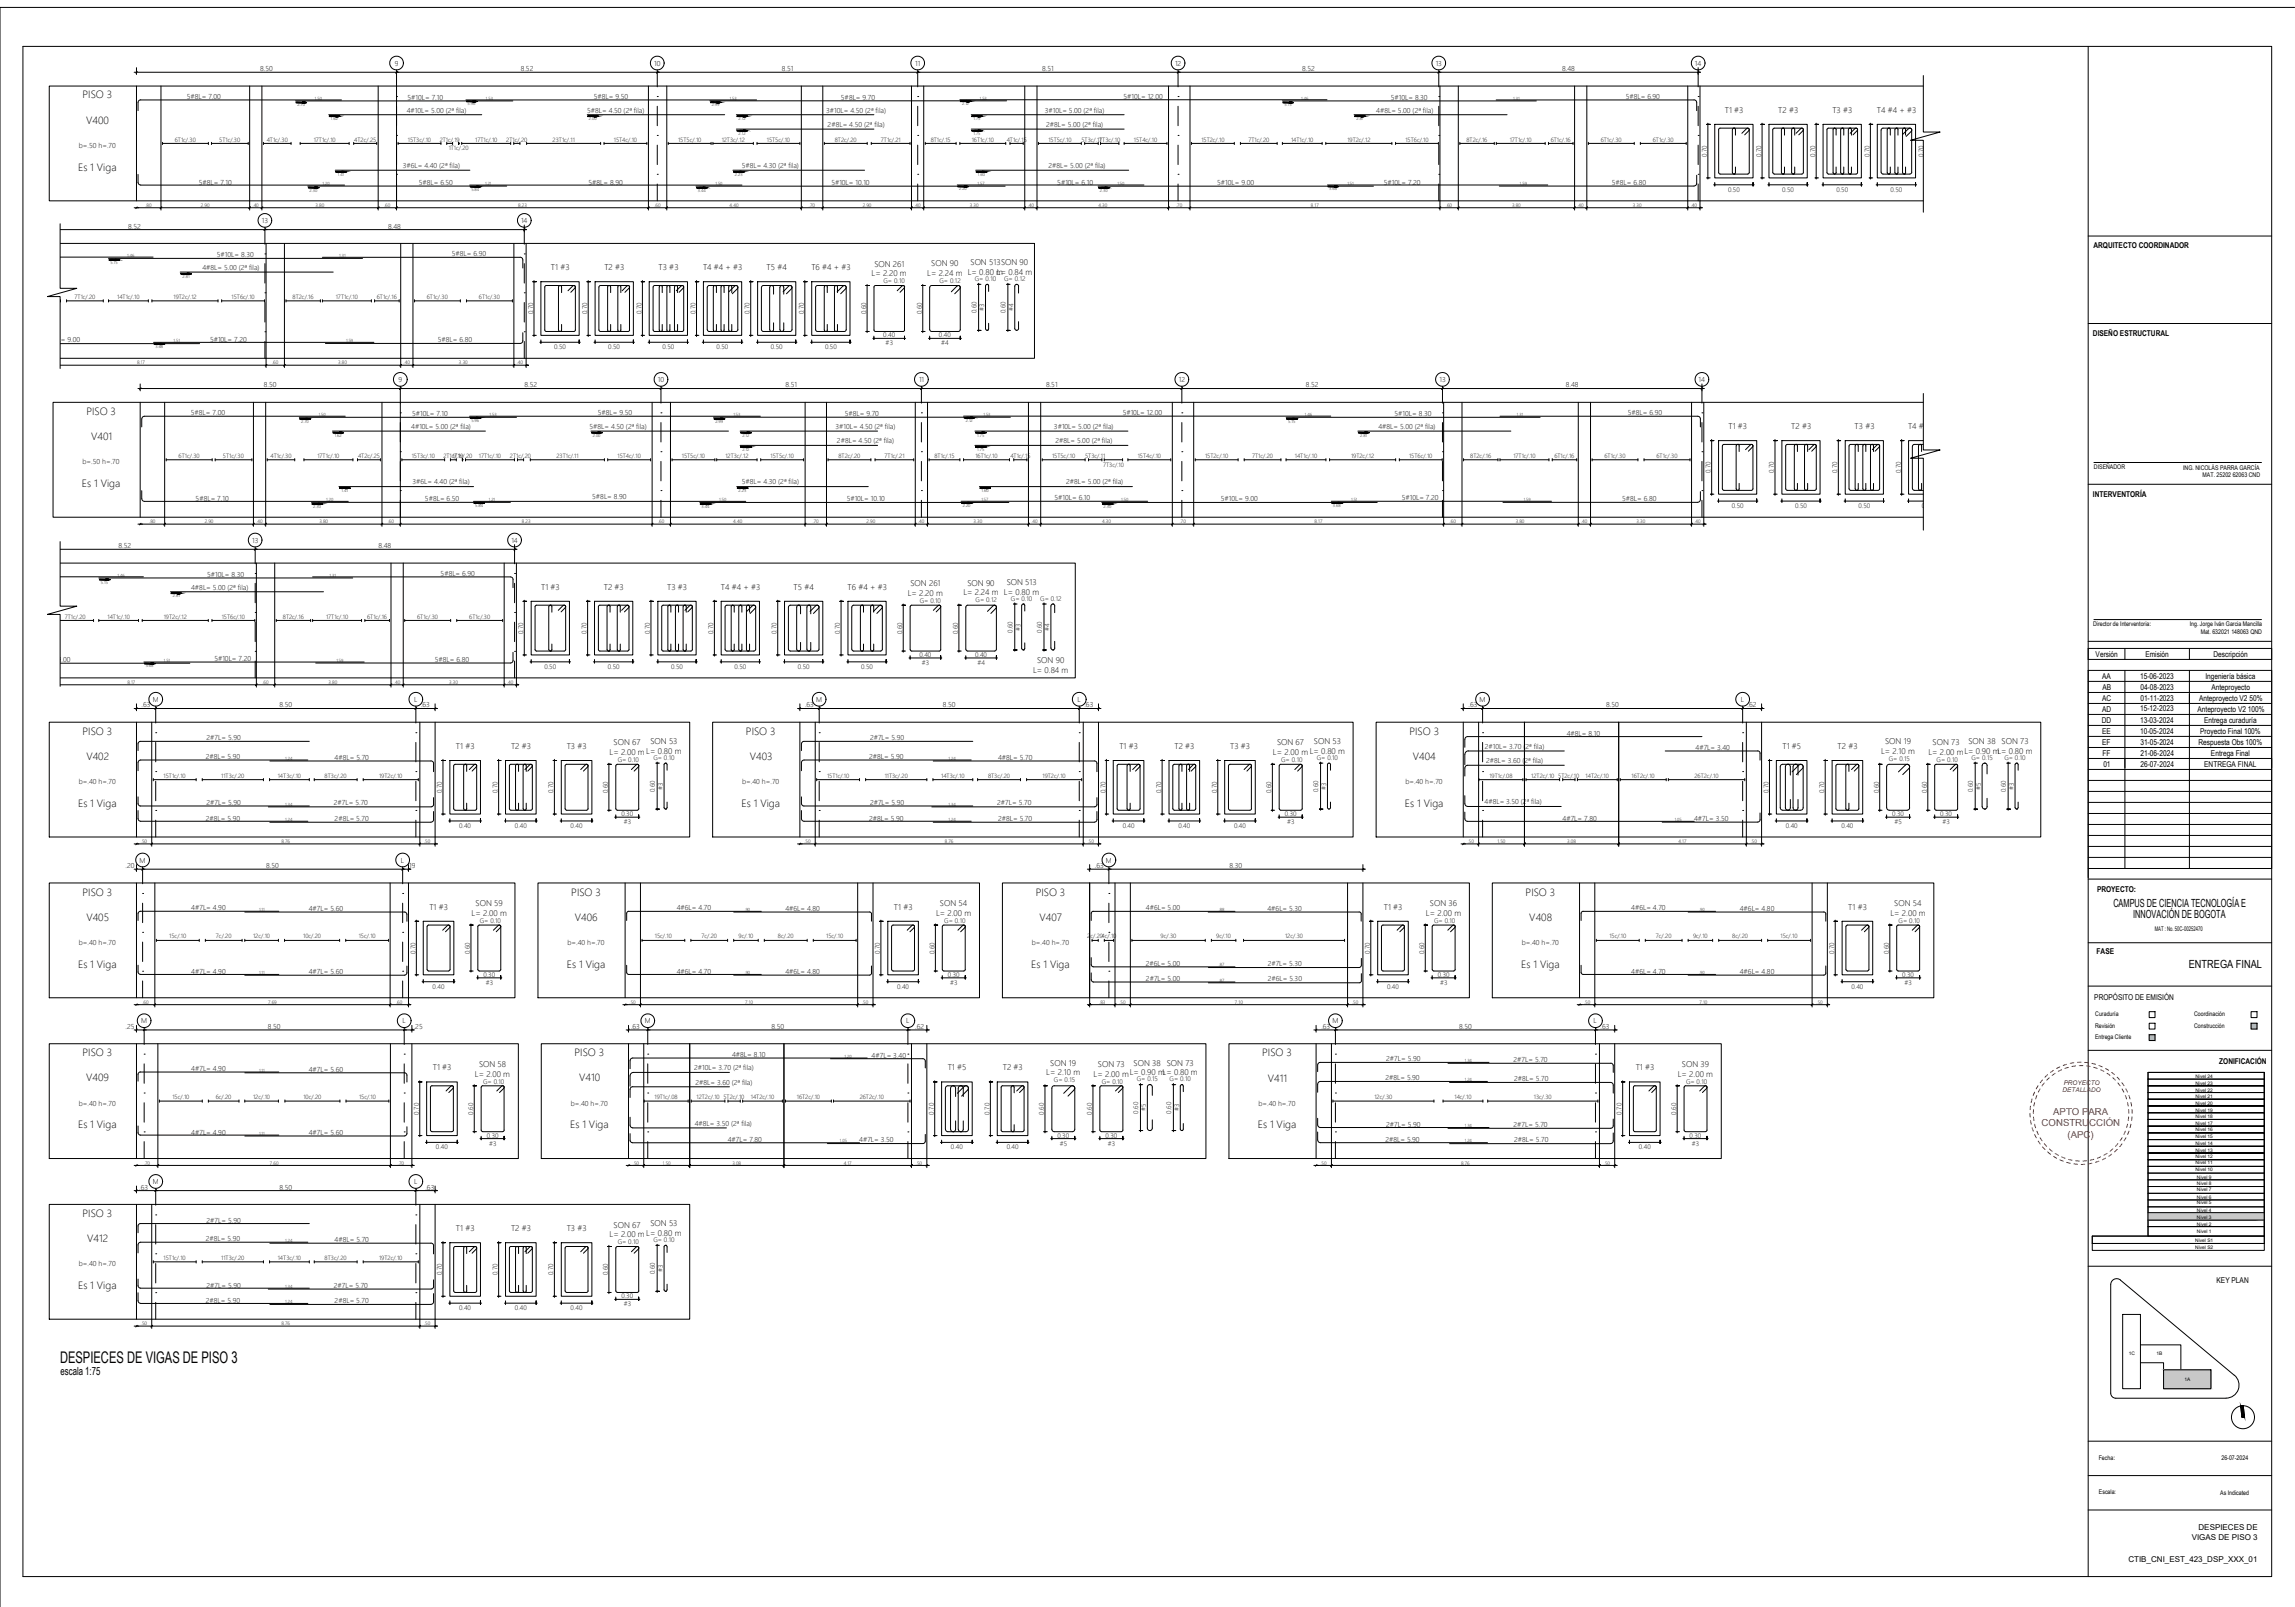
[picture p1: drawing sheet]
<svg xmlns="http://www.w3.org/2000/svg" width="1000mm" height="700mm" viewBox="0 0 1000 700" stroke-linecap="round" stroke-linejoin="round" font-family="sans-serif">
<defs><g id="words">
<text font-size="7" x="26.2" y="593.8">DESPIECES DE VIGAS DE PISO 3</text>
<g font-size="4.9">
<text x="921" y="395.2">CAMPUS DE CIENCIA TECNOLOGÍA E</text>
<text x="929.6" y="399.9">INNOVACIÓN DE BOGOTA</text>
<text x="953.9" y="421.4">ENTREGA FINAL</text>
<text x="26.4" y="598.9">escala 1:75</text>
</g>
<g font-size="4.6">
<text x="36" y="42.9">PISO 3</text>
<text x="37.6" y="53.9">V400</text>
<text x="34" y="74.4">Es 1 Viga</text>
<text x="37.6" y="180.7">PISO 3</text>
<text x="39.7" y="191.7">V401</text>
<text x="35.7" y="212.2">Es 1 Viga</text>
<text x="36" y="320">PISO 3</text>
<text x="325.1" y="320">PISO 3</text>
<text x="614.2" y="320">PISO 3</text>
<text x="37.6" y="331">V402</text>
<text x="326.8" y="331">V403</text>
<text x="615.7" y="331">V404</text>
<text x="34" y="351.5">Es 1 Viga</text>
<text x="323.1" y="351.5">Es 1 Viga</text>
<text x="612.3" y="351.5">Es 1 Viga</text>
<text x="36" y="390">PISO 3</text>
<text x="249" y="390">PISO 3</text>
<text x="451.4" y="390">PISO 3</text>
<text x="664.8" y="390">PISO 3</text>
<text x="37.6" y="401">V405</text>
<text x="250.5" y="401">V406</text>
<text x="453" y="401">V407</text>
<text x="666.5" y="401">V408</text>
<text x="34" y="421.5">Es 1 Viga</text>
<text x="247" y="421.5">Es 1 Viga</text>
<text x="449.4" y="421.5">Es 1 Viga</text>
<text x="662.9" y="421.5">Es 1 Viga</text>
<text x="36" y="460">PISO 3</text>
<text x="250.4" y="460">PISO 3</text>
<text x="550.1" y="460">PISO 3</text>
<text x="37.6" y="471">V409</text>
<text x="252.3" y="471">V410</text>
<text x="552.5" y="471.1">V411</text>
<text x="34" y="491.5">Es 1 Viga</text>
<text x="248.5" y="491.5">Es 1 Viga</text>
<text x="548.1" y="491.5">Es 1 Viga</text>
<text x="36" y="530">PISO 3</text>
<text x="38" y="541.1">V412</text>
<text x="34" y="561.5">Es 1 Viga</text>
</g>
<g font-size="4.2" fill="#f00">
<text x="894.8" y="485.5">APTO PARA</text>
<text x="889.7" y="490.4">CONSTRUCCIÓN</text>
<text x="901" y="495.4">(APC)</text>
</g>
<g font-size="3.6">
<text x="751.6" y="49.1">T1 #3</text>
<text x="775" y="49.1">T2 #3</text>
<text x="798.5" y="49.1">T3 #3</text>
<text x="817.9" y="49.1">T4 #4 + #3</text>
<text x="240.1" y="117.7">T1 #3</text>
<text x="263.4" y="117.7">T2 #3</text>
<text x="287" y="117.7">T3 #3</text>
<text x="306.4" y="117.7">T4 #4 + #3</text>
<text x="334.1" y="117.7">T5 #4</text>
<text x="353.6" y="117.7">T6 #4 + #3</text>
<text x="381" y="116.1">SON 261</text>
<text x="405.8" y="115.9">SON 90</text>
<text x="423" y="115.5">SON 513SON 90</text>
<text x="434.5" y="119.8">L= 0.84 m</text>
<text x="379.8" y="120.4">L= 2.20 m</text>
<text x="404.1" y="120.2">L= 2.24 m L= 0.80 m</text>
<text x="753.2" y="186.9">T1 #3</text>
<text x="780.6" y="186.9">T2 #3</text>
<text x="808.2" y="186.9">T3 #3</text>
<text x="831.5" y="186.9">T4 #4 + #3</text>
<text x="235.8" y="256.9">T1 #3</text>
<text x="263.1" y="256.9">T2 #3</text>
<text x="290.7" y="256.9">T3 #3</text>
<text x="314.1" y="256.9">T4 #4 + #3</text>
<text x="345.8" y="256.9">T5 #4</text>
<text x="369.4" y="256.9">T6 #4 + #3</text>
<text x="396.8" y="255.3">SON 261</text>
<text x="421.6" y="255.1">SON 90</text>
<text x="438.7" y="254.7">SON 513</text>
<text x="395.6" y="259.6">L= 2.20 m</text>
<text x="419.8" y="259.3">L= 2.24 m L= 0.80 m</text>
<text x="450.2" y="292.9">L= 0.84 m</text>
<text x="452" y="288.7">SON 90</text>
<text x="198.7" y="326.2">T1 #3</text>
<text x="222.7" y="326.2">T2 #3</text>
<text x="247" y="326.2">T3 #3</text>
<text x="265.6" y="328.9">L= 2.00 m L= 0.80 m</text>
<text x="267.4" y="324.7">SON 67</text>
<text x="283.5" y="324.1">SON 53</text>
<text x="487.8" y="326.2">T1 #3</text>
<text x="511.8" y="326.2">T2 #3</text>
<text x="536.1" y="326.2">T3 #3</text>
<text x="554.7" y="328.9">L= 2.00 m L= 0.80 m</text>
<text x="556.5" y="324.7">SON 67</text>
<text x="572.6" y="324.1">SON 53</text>
<text x="776.8" y="326.2">T1 #5</text>
<text x="800.8" y="326.2">T2 #3</text>
<text x="819.7" y="328.3">L= 2.10 m</text>
<text x="821.5" y="324">SON 19</text>
<text x="840.4" y="328.9">L= 2.00 mL= 0.90 mL= 0.80 m</text>
<text x="842.2" y="324.7">SON 73</text>
<text x="857.8" y="324.1">SON 38</text>
<text x="872.3" y="324.1">SON 73</text>
<text x="207.3" y="394.6">SON 59</text>
<text x="409.6" y="394.6">SON 54</text>
<text x="623.1" y="394.6">SON 36</text>
<text x="825.5" y="394.6">SON 54</text>
<text x="187.1" y="396.2">T1 #3</text>
<text x="205.5" y="398.9">L= 2.00 m</text>
<text x="389.6" y="396.2">T1 #3</text>
<text x="407.9" y="398.9">L= 2.00 m</text>
<text x="603" y="396.2">T1 #3</text>
<text x="621.4" y="398.9">L= 2.00 m</text>
<text x="805.4" y="396.2">T1 #3</text>
<text x="823.8" y="398.9">L= 2.00 m</text>
<text x="188.6" y="466.2">T1 #3</text>
<text x="208.7" y="464.7">SON 58</text>
<text x="413" y="466.2">T1 #5</text>
<text x="437" y="466.2">T2 #3</text>
<text x="457.7" y="464.1">SON 19</text>
<text x="478.5" y="464.7">SON 73</text>
<text x="494" y="464.1">SON 38</text>
<text x="508.5" y="464.1">SON 73</text>
<text x="712.8" y="466.2">T1 #3</text>
<text x="733" y="464.7">SON 39</text>
<text x="207" y="468.9">L= 2.00 m</text>
<text x="456" y="468.3">L= 2.10 m</text>
<text x="476.6" y="468.9">L= 2.00 mL= 0.90 mL= 0.80 m</text>
<text x="731.2" y="468.9">L= 2.00 m</text>
<text x="198.7" y="536.2">T1 #3</text>
<text x="222.7" y="536.2">T2 #3</text>
<text x="247" y="536.2">T3 #3</text>
<text x="265.6" y="538.9">L= 2.00 m L= 0.80 m</text>
<text x="267.4" y="534.6">SON 67</text>
<text x="283.5" y="534">SON 53</text>
</g>
<g font-size="3.5">
<text x="912.3" y="108.1">ARQUITECTO COORDINADOR</text>
<text x="912.1" y="146.2">DISEÑO ESTRUCTURAL</text>
<text x="912.1" y="216.3">INTERVENTORÍA</text>
<text x="913.3" y="286">Versión</text>
<text x="934.9" y="286">Emisión</text>
<text x="964.6" y="286">Descripción</text>
<text x="916.1" y="295.5">AA</text>
<text x="932.6" y="295.5">15-06-2023</text>
<text x="961.1" y="295.5">Ingeniería básica</text>
<text x="916.1" y="305.1">AC</text>
<text x="916.2" y="300.3">AB</text>
<text x="932.7" y="300.3">04-08-2023</text>
<text x="932.7" y="305.1">01-11-2023</text>
<text x="958.3" y="305.1">Anteproyecto V2 50%</text>
<text x="963.7" y="300.3">Anteproyecto</text>
<text x="916.1" y="310.2">AD</text>
<text x="932.6" y="309.8">15-12-2023</text>
<text x="957.6" y="309.9">Anteproyecto V2 100%</text>
<text x="915.9" y="314.9">DD</text>
<text x="932.6" y="314.7">13-03-2024</text>
<text x="960.5" y="314.7">Entrega curaduría</text>
<text x="916.1" y="319.5">EE</text>
<text x="932.6" y="319.5">10-05-2024</text>
<text x="958.8" y="319.5">Proyecto Final 100%</text>
<text x="916.1" y="324.3">EF</text>
<text x="916.2" y="329.1">FF</text>
<text x="932.7" y="324.3">31-05-2024</text>
<text x="932.8" y="329.1">21-06-2024</text>
<text x="958.1" y="324.3">Respuesta Obs 100%</text>
<text x="963.5" y="329.1">Entrega Final</text>
<text x="916.6" y="333.9">01</text>
<text x="932.8" y="333.9">26-07-2024</text>
<text x="960.6" y="333.9">ENTREGA FINAL</text>
<text x="913.8" y="388.3">PROYECTO:</text>
<text x="913.7" y="415.6">FASE</text>
<text x="912.7" y="435.3">PROPÓSITO DE EMISIÓN</text>
<text x="967.1" y="463.4">ZONIFICACIÓN</text>
<text x="966" y="558.8">KEY PLAN</text>
<text x="955.1" y="670.7">VIGAS DE PISO 3</text>
<text x="958.1" y="666.5">DESPIECES DE</text>
<text x="927.5" y="680.5">CTIB_CNI_EST_423_DSP_XXX_01</text>
</g>
<g font-size="3.1">
<text x="172" y="28.5">9</text>
<text x="285.1" y="28.5">10</text>
<text x="398.9" y="28.6">11</text>
<text x="512.1" y="28.6">12</text>
<text x="625.7" y="28.5">13</text>
<text x="738.6" y="28.6">14</text>
<text x="113.4" y="31">8.50</text>
<text x="226.9" y="31">8.52</text>
<text x="340.7" y="31">8.51</text>
<text x="454.2" y="31">8.51</text>
<text x="567.4" y="31">8.52</text>
<text x="680.7" y="31">8.48</text>
<text x="81.4" y="43.1">5#8L= 7.00</text>
<text x="177.6" y="43.5">5#10L= 7.10</text>
<text x="258.8" y="43.1">5#8L= 9.50</text>
<text x="366.5" y="43.5">5#8L= 9.70</text>
<text x="489.6" y="43">5#10L= 12.00</text>
<text x="606.1" y="43.5">5#10L= 8.30</text>
<text x="708.4" y="43.1">5#8L= 6.90</text>
<text x="177.2" y="49.1">4#10L= 5.00 (2ª fila)</text>
<text x="255.9" y="49.1">5#8L= 4.50 (2ª fila)</text>
<text x="360.1" y="49.1">3#10L= 4.50 (2ª fila)</text>
<text x="455.3" y="49.1">3#10L= 5.00 (2ª fila)</text>
<text x="599.7" y="49.1">4#8L= 5.00 (2ª fila)</text>
<text x="360.7" y="55.3">2#8L= 4.50 (2ª fila)</text>
<text x="455.9" y="55.3">2#8L= 5.00 (2ª fila)</text>
<text x="34.4" y="64.4">b=.50 h=.70</text>
<text x="175.5" y="73.3">3#6L= 4.40 (2ª fila)</text>
<text x="323.3" y="73.3">5#8L= 4.30 (2ª fila)</text>
<text x="456.9" y="73.3">2#8L= 5.00 (2ª fila)</text>
<text x="86.6" y="80.4">5#8L= 7.10</text>
<text x="182.5" y="80.4">5#8L= 6.50</text>
<text x="256.5" y="80.4">5#8L= 8.90</text>
<text x="362.3" y="80.4">5#10L= 10.10</text>
<text x="460.8" y="80.4">5#10L= 6.10</text>
<text x="530.4" y="80.4">5#10L= 9.00</text>
<text x="603.1" y="80.4">5#10L= 7.20</text>
<text x="702.4" y="80.4">5#8L= 6.80</text>
<text x="55.9" y="99.5">8.52</text>
<text x="114.1" y="97.1">13</text>
<text x="169.2" y="99.5">8.48</text>
<text x="227.1" y="97.1">14</text>
<text x="94.5" y="112.1">5#10L= 8.30</text>
<text x="196.9" y="111.6">5#8L= 6.90</text>
<text x="88.2" y="117.6">4#8L= 5.00 (2ª fila)</text>
<text x="18.9" y="148.9">5#10L= 9.00</text>
<text x="91.5" y="148.9">5#10L= 7.20</text>
<text x="190.8" y="148.9">5#8L= 6.80</text>
<text x="173.7" y="166.3">9</text>
<text x="286.7" y="166.3">10</text>
<text x="400.5" y="166.3">11</text>
<text x="513.7" y="166.3">12</text>
<text x="627.3" y="166.3">13</text>
<text x="740.2" y="166.3">14</text>
<text x="115" y="168.8">8.50</text>
<text x="228.5" y="168.8">8.52</text>
<text x="342.3" y="168.8">8.51</text>
<text x="455.8" y="168.8">8.51</text>
<text x="569.1" y="168.8">8.52</text>
<text x="682.3" y="168.8">8.48</text>
<text x="83.2" y="180.9">5#8L= 7.00</text>
<text x="179.6" y="181.3">5#10L= 7.10</text>
<text x="260.5" y="180.9">5#8L= 9.50</text>
<text x="368.1" y="181.2">5#8L= 9.70</text>
<text x="489.2" y="180.8">5#10L= 12.00</text>
<text x="607.7" y="181.3">5#10L= 8.30</text>
<text x="709.4" y="180.9">5#8L= 6.90</text>
<text x="179.2" y="186.8">4#10L= 5.00 (2ª fila)</text>
<text x="256.9" y="186.8">5#8L= 4.50 (2ª fila)</text>
<text x="364.2" y="186.8">3#10L= 4.50 (2ª fila)</text>
<text x="459.3" y="186.8">3#10L= 5.00 (2ª fila)</text>
<text x="600.7" y="186.8">4#8L= 5.00 (2ª fila)</text>
<text x="364.7" y="193.1">2#8L= 4.50 (2ª fila)</text>
<text x="459.9" y="193.1">2#8L= 5.00 (2ª fila)</text>
<text x="36" y="202.2">b=.50 h=.70</text>
<text x="179.7" y="211">3#6L= 4.40 (2ª fila)</text>
<text x="323.3" y="211">5#8L= 4.30 (2ª fila)</text>
<text x="464.6" y="211">2#8L= 5.00 (2ª fila)</text>
<text x="85.3" y="218.2">5#8L= 7.10</text>
<text x="185.2" y="218.2">5#8L= 6.50</text>
<text x="258.1" y="217.5">5#8L= 8.90</text>
<text x="369" y="218.2">5#10L= 10.10</text>
<text x="459.5" y="217.9">5#10L= 6.10</text>
<text x="532" y="218.2">5#10L= 9.00</text>
<text x="610.9" y="217.9">5#10L= 7.20</text>
<text x="706.9" y="218.2">5#8L= 6.80</text>
<text x="51.6" y="238.8">8.52</text>
<text x="109.9" y="236.3">13</text>
<text x="164.9" y="238.8">8.48</text>
<text x="222.8" y="236.4">14</text>
<text x="90.3" y="251.3">5#10L= 8.30</text>
<text x="192" y="250.8">5#8L= 6.90</text>
<text x="83.3" y="256.9">4#8L= 5.00 (2ª fila)</text>
<text x="93.4" y="287.9">5#10L= 7.20</text>
<text x="14.6" y="288.1">5#10L= 9.00</text>
<text x="189.5" y="288.1">5#8L= 6.80</text>
<text x="66.6" y="305.7">M</text>
<text x="180.4" y="305.7">L</text>
<text x="355.7" y="305.7">M</text>
<text x="469.5" y="305.7">L</text>
<text x="644.8" y="305.7">M</text>
<text x="758.6" y="305.7">L</text>
<text x="61.7" y="308.1">.63</text>
<text x="121.8" y="308.1">8.50</text>
<text x="183.5" y="308.1">.63</text>
<text x="350.8" y="308.1">.63</text>
<text x="410.9" y="308.1">8.50</text>
<text x="472.6" y="308.1">.63</text>
<text x="640" y="308.1">.63</text>
<text x="700" y="308.1">8.50</text>
<text x="761.6" y="308.1">.62</text>
<text x="90" y="322.5">2#7L= 5.90</text>
<text x="379.1" y="322.5">2#7L= 5.90</text>
<text x="682.8" y="320.4">4#8L= 8.10</text>
<text x="647.1" y="326.2">2#10L= 3.70 (2ª fila)</text>
<text x="738.9" y="326.6">4#7L= 3.40</text>
<text x="89.7" y="330.6">2#8L= 5.90</text>
<text x="145.8" y="331">4#8L= 5.70</text>
<text x="378.8" y="330.6">2#8L= 5.90</text>
<text x="434.9" y="331">4#8L= 5.70</text>
<text x="647.6" y="332.4">2#8L= 3.60 (2ª fila)</text>
<text x="34.3" y="341.5">b=.40 h=.70</text>
<text x="323.4" y="341.5">b=.40 h=.70</text>
<text x="612.5" y="341.5">b=.40 h=.70</text>
<text x="90" y="350.8">2#7L= 5.90</text>
<text x="145.5" y="350.8">2#7L= 5.70</text>
<text x="379.1" y="350.8">2#7L= 5.90</text>
<text x="434.6" y="350.8">2#7L= 5.70</text>
<text x="646.9" y="350.3">4#8L= 3.50 (2ª fila)</text>
<text x="89.7" y="357.5">2#8L= 5.90</text>
<text x="145.8" y="357.5">2#8L= 5.70</text>
<text x="378.8" y="357.5">2#8L= 5.90</text>
<text x="434.9" y="357.5">2#8L= 5.70</text>
<text x="680.9" y="357.5">4#7L= 7.80</text>
<text x="738.3" y="357.5">4#7L= 3.50</text>
<text x="60.8" y="375.7">M</text>
<text x="174.7" y="375.7">L</text>
<text x="482" y="375.7">M</text>
<text x="54.7" y="378.1">.20</text>
<text x="116" y="378.1">8.50</text>
<text x="177.7" y="378.1">.19</text>
<text x="477.1" y="378.1">.63</text>
<text x="535.8" y="378.1">8.30</text>
<text x="83.4" y="396.5">4#7L= 4.90</text>
<text x="134.6" y="396.8">4#7L= 5.60</text>
<text x="294.9" y="396.5">4#6L= 4.70</text>
<text x="342.3" y="396.8">4#6L= 4.80</text>
<text x="499.4" y="396.5">4#6L= 5.00</text>
<text x="552.4" y="396.8">4#6L= 5.30</text>
<text x="710.9" y="396.5">4#6L= 4.70</text>
<text x="758.2" y="396.8">4#6L= 4.80</text>
<text x="34.3" y="411.5">b=.40 h=.70</text>
<text x="247.3" y="411.5">b=.40 h=.70</text>
<text x="449.7" y="411.5">b=.40 h=.70</text>
<text x="663.2" y="411.5">b=.40 h=.70</text>
<text x="83.4" y="424.2">4#7L= 4.90</text>
<text x="134.6" y="424.2">4#7L= 5.60</text>
<text x="294.9" y="424.2">4#6L= 4.70</text>
<text x="342.3" y="424.2">4#6L= 4.80</text>
<text x="499.4" y="420.8">2#6L= 5.00</text>
<text x="552.4" y="420.8">2#7L= 5.30</text>
<text x="710.9" y="424.2">4#6L= 4.70</text>
<text x="758.2" y="424.2">4#6L= 4.80</text>
<text x="499.4" y="427.5">2#7L= 5.00</text>
<text x="552.4" y="427.5">2#6L= 5.30</text>
<text x="54.7" y="448.1">.25</text>
<text x="61.5" y="445.7">M</text>
<text x="116.7" y="448.1">8.50</text>
<text x="175.3" y="445.7">L</text>
<text x="180.3" y="448.1">.25</text>
<text x="275" y="448.1">.63</text>
<text x="281" y="445.7">M</text>
<text x="336.2" y="448.1">8.50</text>
<text x="394.8" y="445.7">L</text>
<text x="398.9" y="448.1">.62</text>
<text x="575.8" y="448.1">.63</text>
<text x="580.6" y="445.7">M</text>
<text x="635.8" y="448.1">8.50</text>
<text x="694.5" y="445.7">L</text>
<text x="697.5" y="448.1">.63</text>
<text x="319" y="460.4">4#8L= 8.10</text>
<text x="379.9" y="460.7">4#7L= 3.40</text>
<text x="83.4" y="466.4">4#7L= 4.90</text>
<text x="134.6" y="466.8">4#7L= 5.60</text>
<text x="302.6" y="466.2">2#10L= 3.70 (2ª fila)</text>
<text x="604.1" y="462.3">2#7L= 5.90</text>
<text x="659.6" y="462.6">2#7L= 5.70</text>
<text x="303.1" y="472.4">2#8L= 3.60 (2ª fila)</text>
<text x="603.7" y="470.6">2#8L= 5.90</text>
<text x="659.9" y="471">2#8L= 5.70</text>
<text x="34.3" y="481.6">b=.40 h=.70</text>
<text x="248.8" y="481.6">b=.40 h=.70</text>
<text x="548.4" y="481.6">b=.40 h=.70</text>
<text x="302.8" y="490.4">4#8L= 3.50 (2ª fila)</text>
<text x="604.1" y="490.8">2#7L= 5.90</text>
<text x="659.6" y="490.8">2#7L= 5.70</text>
<text x="83.4" y="494.1">4#7L= 4.90</text>
<text x="134.6" y="494.1">4#7L= 5.60</text>
<text x="317.2" y="497.5">4#7L= 7.80</text>
<text x="374.4" y="497.5">4#7L= 3.50</text>
<text x="603.7" y="497.5">2#8L= 5.90</text>
<text x="659.9" y="497.5">2#8L= 5.70</text>
<text x="66.6" y="515.7">M</text>
<text x="180.4" y="515.7">L</text>
<text x="60.7" y="518.1">.63</text>
<text x="121.8" y="518.1">8.50</text>
<text x="185.4" y="518.1">.63</text>
<text x="90" y="532.5">2#7L= 5.90</text>
<text x="89.7" y="540.6">2#8L= 5.90</text>
<text x="145.8" y="541">4#8L= 5.70</text>
<text x="34.3" y="551.5">b=.40 h=.70</text>
<text x="90" y="560.8">2#7L= 5.90</text>
<text x="145.5" y="560.8">2#7L= 5.70</text>
<text x="89.7" y="567.5">2#8L= 5.90</text>
<text x="145.8" y="567.5">2#8L= 5.70</text>
</g>
<g font-size="2.9">
<text x="743.8" y="68.3" transform="rotate(-90 743.8 68.3)">0.70</text>
<text x="767.5" y="68.3" transform="rotate(-90 767.5 68.3)">0.70</text>
<text x="791" y="68.3" transform="rotate(-90 791 68.3)">0.70</text>
<text x="814.7" y="68.3" transform="rotate(-90 814.7 68.3)">0.70</text>
<text x="838.2" y="68.3" transform="rotate(-90 838.2 68.3)">0.70</text>
<text x="753.1" y="83.5">0.50</text>
<text x="776.6" y="83.5">0.50</text>
<text x="800.3" y="83.5">0.50</text>
<text x="823.8" y="83.5">0.50</text>
<text x="385" y="123.4">G= 0.10</text>
<text x="409.4" y="123.2">G= 0.12</text>
<text x="424.8" y="122.3">G= 0.10</text>
<text x="437.6" y="122.3">G= 0.12</text>
<text x="232.3" y="136.9" transform="rotate(-90 232.3 136.9)">0.70</text>
<text x="255.9" y="136.9" transform="rotate(-90 255.9 136.9)">0.70</text>
<text x="279.5" y="136.9" transform="rotate(-90 279.5 136.9)">0.70</text>
<text x="303.1" y="136.9" transform="rotate(-90 303.1 136.9)">0.70</text>
<text x="326.7" y="136.9" transform="rotate(-90 326.7 136.9)">0.70</text>
<text x="350.3" y="136.9" transform="rotate(-90 350.3 136.9)">0.70</text>
<text x="377.4" y="136.9" transform="rotate(-90 377.4 136.9)">0.60</text>
<text x="401.7" y="136.9" transform="rotate(-90 401.7 136.9)">0.60</text>
<text x="425.5" y="136.5" transform="rotate(-90 425.5 136.5)">0.60</text>
<text x="428.9" y="135.4" transform="rotate(-90 428.9 135.4)">#3</text>
<text x="438.2" y="136.5" transform="rotate(-90 438.2 136.5)">0.60</text>
<text x="441.6" y="135.5" transform="rotate(-90 441.6 135.5)">#4</text>
<text x="384.9" y="147">0.40</text>
<text x="409.2" y="147">0.40</text>
<text x="241.5" y="152.1">0.50</text>
<text x="265.1" y="152.1">0.50</text>
<text x="288.7" y="152.1">0.50</text>
<text x="312.3" y="152.1">0.50</text>
<text x="335.9" y="152.1">0.50</text>
<text x="359.5" y="152.1">0.50</text>
<text x="386" y="150.4">#3</text>
<text x="410.1" y="150.4">#4</text>
<text x="745.4" y="206.1" transform="rotate(-90 745.4 206.1)">0.70</text>
<text x="773" y="206.1" transform="rotate(-90 773 206.1)">0.70</text>
<text x="800.7" y="206.1" transform="rotate(-90 800.7 206.1)">0.70</text>
<text x="828.3" y="206.1" transform="rotate(-90 828.3 206.1)">0.70</text>
<text x="754.7" y="221.2">0.50</text>
<text x="782.3" y="221.2">0.50</text>
<text x="809.9" y="221.2">0.50</text>
<text x="837.5" y="221.2">0.50</text>
<text x="400.8" y="262.6">G= 0.10</text>
<text x="425.2" y="262.4">G= 0.12</text>
<text x="440.6" y="261.5">G= 0.10</text>
<text x="453.3" y="261.5">G= 0.12</text>
<text x="441.2" y="275.6" transform="rotate(-90 441.2 275.6)">0.60</text>
<text x="444.7" y="274.6" transform="rotate(-90 444.7 274.6)">#3</text>
<text x="454" y="275.6" transform="rotate(-90 454 275.6)">0.60</text>
<text x="457.4" y="274.7" transform="rotate(-90 457.4 274.7)">#4</text>
<text x="228" y="276.1" transform="rotate(-90 228 276.1)">0.70</text>
<text x="255.7" y="276.1" transform="rotate(-90 255.7 276.1)">0.70</text>
<text x="283.3" y="276.1" transform="rotate(-90 283.3 276.1)">0.70</text>
<text x="310.9" y="276.1" transform="rotate(-90 310.9 276.1)">0.70</text>
<text x="338.5" y="276.1" transform="rotate(-90 338.5 276.1)">0.70</text>
<text x="366.1" y="276.1" transform="rotate(-90 366.1 276.1)">0.70</text>
<text x="393.1" y="276.2" transform="rotate(-90 393.1 276.2)">0.60</text>
<text x="417.4" y="276.2" transform="rotate(-90 417.4 276.2)">0.60</text>
<text x="400.7" y="286.1">0.40</text>
<text x="425" y="286.1">0.40</text>
<text x="237.2" y="291.3">0.50</text>
<text x="264.9" y="291.3">0.50</text>
<text x="292.5" y="291.3">0.50</text>
<text x="320.1" y="291.3">0.50</text>
<text x="347.7" y="291.3">0.50</text>
<text x="375.3" y="291.3">0.50</text>
<text x="401.7" y="289.6">#3</text>
<text x="425.9" y="289.6">#4</text>
<text x="269.2" y="331.9">G= 0.10</text>
<text x="284.7" y="330.8">G= 0.10</text>
<text x="558.3" y="331.9">G= 0.10</text>
<text x="573.8" y="330.8">G= 0.10</text>
<text x="823.1" y="331.3">G= 0.15</text>
<text x="844" y="331.9">G= 0.10</text>
<text x="859.2" y="330.8">G= 0.15</text>
<text x="873.5" y="330.8">G= 0.10</text>
<text x="192.6" y="345.5" transform="rotate(-90 192.6 345.5)">0.70</text>
<text x="216.9" y="345.5" transform="rotate(-90 216.9 345.5)">0.70</text>
<text x="241.1" y="345.5" transform="rotate(-90 241.1 345.5)">0.70</text>
<text x="264.9" y="345.5" transform="rotate(-90 264.9 345.5)">0.60</text>
<text x="285.4" y="344.9" transform="rotate(-90 285.4 344.9)">0.60</text>
<text x="288.8" y="343.9" transform="rotate(-90 288.8 343.9)">#3</text>
<text x="481.7" y="345.5" transform="rotate(-90 481.7 345.5)">0.70</text>
<text x="506" y="345.5" transform="rotate(-90 506 345.5)">0.70</text>
<text x="530.3" y="345.5" transform="rotate(-90 530.3 345.5)">0.70</text>
<text x="554" y="345.5" transform="rotate(-90 554 345.5)">0.60</text>
<text x="574.5" y="344.9" transform="rotate(-90 574.5 344.9)">0.60</text>
<text x="577.9" y="343.9" transform="rotate(-90 577.9 343.9)">#3</text>
<text x="770.7" y="345.5" transform="rotate(-90 770.7 345.5)">0.70</text>
<text x="794.9" y="345.5" transform="rotate(-90 794.9 345.5)">0.70</text>
<text x="818.7" y="345.5" transform="rotate(-90 818.7 345.5)">0.60</text>
<text x="839.6" y="345.5" transform="rotate(-90 839.6 345.5)">0.60</text>
<text x="859.8" y="344.9" transform="rotate(-90 859.8 344.9)">0.60</text>
<text x="863.2" y="344" transform="rotate(-90 863.2 344)">#5</text>
<text x="874.1" y="344.9" transform="rotate(-90 874.1 344.9)">0.60</text>
<text x="877.6" y="343.9" transform="rotate(-90 877.6 343.9)">#3</text>
<text x="270.8" y="355.4">0.30</text>
<text x="271.8" y="358.9">#3</text>
<text x="559.9" y="355.4">0.30</text>
<text x="560.9" y="358.9">#3</text>
<text x="824.6" y="355.4">0.30</text>
<text x="825.6" y="358.9">#5</text>
<text x="845.5" y="355.4">0.30</text>
<text x="846.5" y="358.9">#3</text>
<text x="200.1" y="360.6">0.40</text>
<text x="224.4" y="360.6">0.40</text>
<text x="248.7" y="360.6">0.40</text>
<text x="489.2" y="360.6">0.40</text>
<text x="513.5" y="360.6">0.40</text>
<text x="537.8" y="360.6">0.40</text>
<text x="778.2" y="360.6">0.40</text>
<text x="802.5" y="360.6">0.40</text>
<text x="209.1" y="401.9">G= 0.10</text>
<text x="411.5" y="401.9">G= 0.10</text>
<text x="625" y="401.9">G= 0.10</text>
<text x="827.4" y="401.9">G= 0.10</text>
<text x="181" y="415.4" transform="rotate(-90 181 415.4)">0.70</text>
<text x="204.8" y="415.5" transform="rotate(-90 204.8 415.5)">0.60</text>
<text x="383.4" y="415.4" transform="rotate(-90 383.4 415.4)">0.70</text>
<text x="407.2" y="415.5" transform="rotate(-90 407.2 415.5)">0.60</text>
<text x="596.9" y="415.4" transform="rotate(-90 596.9 415.4)">0.70</text>
<text x="620.7" y="415.5" transform="rotate(-90 620.7 415.5)">0.60</text>
<text x="799.3" y="415.4" transform="rotate(-90 799.3 415.4)">0.70</text>
<text x="823.1" y="415.5" transform="rotate(-90 823.1 415.5)">0.60</text>
<text x="210.7" y="425.5">0.30</text>
<text x="413.1" y="425.5">0.30</text>
<text x="626.6" y="425.5">0.30</text>
<text x="829" y="425.5">0.30</text>
<text x="188.5" y="430.6">0.40</text>
<text x="211.7" y="428.9">#3</text>
<text x="390.9" y="430.6">0.40</text>
<text x="414.1" y="428.9">#3</text>
<text x="604.4" y="430.6">0.40</text>
<text x="627.6" y="428.9">#3</text>
<text x="806.9" y="430.6">0.40</text>
<text x="830" y="428.9">#3</text>
<text x="210.5" y="471.9">G= 0.10</text>
<text x="459.3" y="471.4">G= 0.15</text>
<text x="480.1" y="471.9">G= 0.10</text>
<text x="495.4" y="470.8">G= 0.15</text>
<text x="509.7" y="470.8">G= 0.10</text>
<text x="734.7" y="471.9">G= 0.10</text>
<text x="182.5" y="485.5" transform="rotate(-90 182.5 485.5)">0.70</text>
<text x="206.2" y="485.5" transform="rotate(-90 206.2 485.5)">0.60</text>
<text x="406.9" y="485.5" transform="rotate(-90 406.9 485.5)">0.70</text>
<text x="431.2" y="485.5" transform="rotate(-90 431.2 485.5)">0.70</text>
<text x="455" y="485.5" transform="rotate(-90 455 485.5)">0.60</text>
<text x="475.9" y="485.5" transform="rotate(-90 475.9 485.5)">0.60</text>
<text x="496" y="485" transform="rotate(-90 496 485)">0.60</text>
<text x="499.4" y="484" transform="rotate(-90 499.4 484)">#5</text>
<text x="510.4" y="485" transform="rotate(-90 510.4 485)">0.60</text>
<text x="513.8" y="484" transform="rotate(-90 513.8 484)">#3</text>
<text x="706.7" y="485.5" transform="rotate(-90 706.7 485.5)">0.70</text>
<text x="730.4" y="485.5" transform="rotate(-90 730.4 485.5)">0.60</text>
<text x="212.1" y="495.5">0.30</text>
<text x="460.8" y="495.5">0.30</text>
<text x="481.8" y="495.5">0.30</text>
<text x="736.3" y="495.5">0.30</text>
<text x="190" y="500.6">0.40</text>
<text x="213.1" y="498.9">#3</text>
<text x="414.4" y="500.6">0.40</text>
<text x="438.7" y="500.6">0.40</text>
<text x="461.8" y="498.9">#5</text>
<text x="482.8" y="498.9">#3</text>
<text x="714.2" y="500.6">0.40</text>
<text x="737.3" y="498.9">#3</text>
<text x="269.2" y="541.9">G= 0.10</text>
<text x="284.7" y="540.9">G= 0.10</text>
<text x="192.6" y="555.5" transform="rotate(-90 192.6 555.5)">0.70</text>
<text x="216.9" y="555.5" transform="rotate(-90 216.9 555.5)">0.70</text>
<text x="241.1" y="555.5" transform="rotate(-90 241.1 555.5)">0.70</text>
<text x="264.9" y="555.5" transform="rotate(-90 264.9 555.5)">0.60</text>
<text x="285.4" y="555" transform="rotate(-90 285.4 555)">0.60</text>
<text x="288.8" y="553.9" transform="rotate(-90 288.8 553.9)">#3</text>
<text x="270.8" y="565.5">0.30</text>
<text x="271.8" y="568.9">#3</text>
<text x="200.1" y="570.6">0.40</text>
<text x="224.4" y="570.6">0.40</text>
<text x="248.7" y="570.6">0.40</text>
</g>
<g font-size="2.8">
<text x="912.5" y="204.3">DISEÑADOR</text>
<text x="951.4" y="204.5">ING. NICOLÁS PARRA GARCÍA</text>
<text x="959.9" y="207.8">MAT. 25202 62063 CND</text>
<text x="912.1" y="272.7">Director de Interventoria:</text>
<text x="954.2" y="272.9">Ing. Jorge Iván Garcia Mancilla</text>
<text x="959" y="276.2">Mat. 632021 148063 QND</text>
<text x="939" y="405.4">MAT : No. 50C-00252470</text>
<text x="913.1" y="442.6">Curaduría</text>
<text x="956.1" y="442.6">Coordinación</text>
<text x="913" y="447.6">Revisión</text>
<text x="956.1" y="447.6">Construcción</text>
<text x="913" y="452.5">Entrega Cliente</text>
<text x="914.6" y="636.1">Fecha:</text>
<text x="968.1" y="636.1">26-07-2024</text>
<text x="914.7" y="650.7">Escala:</text>
<text x="967.5" y="651">As Indicated</text>
</g>
<g font-size="2.8" fill="#f00">
<text x="899.3" y="472.5">PROYECTO</text>
<text x="898.9" y="475.8">DETALLADO</text>
</g>
<g font-size="2.7">
<text x="76.2" y="61.7">6T1c/.30</text>
<text x="95.5" y="61.7">5T1c/.30</text>
<text x="116.2" y="61.7">4T1c/.30</text>
<text x="136.7" y="61.7">17T1c/.10</text>
<text x="154.4" y="61.7">4T2c/.25</text>
<text x="177.8" y="61.7">15T3c/.10</text>
<text x="191.6" y="61.7">2T1c/.19</text>
<text x="195.5" y="65.5">1T1c/.20</text>
<text x="207.1" y="61.7">17T1c/.10</text>
<text x="220.6" y="61.7">2T1c/.20</text>
<text x="240.8" y="61.7">23T1c/.11</text>
<text x="267.5" y="61.7">15T4c/.10</text>
<text x="295.5" y="61.7">15T5c/.10</text>
<text x="314.5" y="61.7">12T3c/.12</text>
<text x="334.2" y="61.7">15T5c/.10</text>
<text x="363.8" y="61.7">8T2c/.20</text>
<text x="383.9" y="61.7">7T1c/.21</text>
<text x="405.6" y="61.7">8T1c/.15</text>
<text x="423.5" y="61.7">16T1c/.10</text>
<text x="438.7" y="61.7">4T1c/.15</text>
<text x="456.9" y="61.7">15T5c/.10</text>
<text x="471.3" y="61.7">5T3c/.117T3c/.10</text>
<text x="494.2" y="61.7">15T4c/.10</text>
<text x="523.5" y="61.7">15T2c/.10</text>
<text x="544" y="61.7">7T1c/.20</text>
<text x="562.7" y="61.7">14T1c/.10</text>
<text x="587.2" y="61.7">19T2c/.12</text>
<text x="612.5" y="61.7">15T6c/.10</text>
<text x="639.1" y="61.7">8T2c/.16</text>
<text x="657.9" y="61.7">17T1c/.10</text>
<text x="675.8" y="61.7">6T1c/.16</text>
<text x="697.6" y="61.7">6T1c/.30</text>
<text x="720.3" y="61.7">6T1c/.30</text>
<text x="32.5" y="130.2">7T1c/.20</text>
<text x="51.1" y="130.2">14T1c/.10</text>
<text x="75.6" y="130.2">19T2c/.12</text>
<text x="100.9" y="130.2">15T6c/.10</text>
<text x="127.5" y="130.2">8T2c/.16</text>
<text x="146.3" y="130.2">17T1c/.10</text>
<text x="164.2" y="130.2">6T1c/.16</text>
<text x="186" y="130.2">6T1c/.30</text>
<text x="208.7" y="130.2">6T1c/.30</text>
<text x="77.9" y="199.4">6T1c/.30</text>
<text x="97.2" y="199.4">5T1c/.30</text>
<text x="117.9" y="199.4">4T1c/.30</text>
<text x="138.3" y="199.4">17T1c/.10</text>
<text x="156" y="199.4">4T2c/.25</text>
<text x="179.4" y="199.4">15T3c/.10</text>
<text x="193.2" y="199.4">2T1c/.19</text>
<text x="197.1" y="199.4">1T c/.20</text>
<text x="208.7" y="199.4">17T1c/.10</text>
<text x="222.2" y="199.4">2T1c/.20</text>
<text x="242.5" y="199.4">23T1c/.11</text>
<text x="269.1" y="199.4">15T4c/.10</text>
<text x="297.1" y="199.4">15T5c/.10</text>
<text x="316.1" y="199.4">12T3c/.12</text>
<text x="335.8" y="199.4">15T5c/.10</text>
<text x="365.4" y="199.4">8T2c/.20</text>
<text x="385.5" y="199.4">7T1c/.21</text>
<text x="407.2" y="199.4">8T1c/.15</text>
<text x="425.1" y="199.4">16T1c/.10</text>
<text x="440.3" y="199.4">4T1c/.15</text>
<text x="458.5" y="199.4">15T5c/.10</text>
<text x="472.9" y="199.4">5T3c/.11</text>
<text x="480.7" y="203.3">7T3c/.10</text>
<text x="495.8" y="199.4">15T4c/.10</text>
<text x="525.1" y="199.4">15T2c/.10</text>
<text x="545.6" y="199.4">7T1c/.20</text>
<text x="564.3" y="199.4">14T1c/.10</text>
<text x="588.8" y="199.4">19T2c/.12</text>
<text x="614.1" y="199.4">15T6c/.10</text>
<text x="640.7" y="199.4">8T2c/.16</text>
<text x="659.5" y="199.4">17T1c/.10</text>
<text x="677.4" y="199.4">6T1c/.16</text>
<text x="699.2" y="199.4">6T1c/.30</text>
<text x="721.9" y="199.4">6T1c/.30</text>
<text x="28.2" y="269.4">7T1c/.20</text>
<text x="46.9" y="269.4">14T1c/.10</text>
<text x="71.4" y="269.4">19T2c/.12</text>
<text x="96.6" y="269.4">15T6c/.10</text>
<text x="123.3" y="269.4">8T2c/.16</text>
<text x="142.1" y="269.4">17T1c/.10</text>
<text x="160" y="269.4">6T1c/.16</text>
<text x="181.8" y="269.4">6T1c/.30</text>
<text x="204.5" y="269.4">6T1c/.30</text>
<text x="71.3" y="338.8">15T1c/.10</text>
<text x="96.4" y="338.8">11T3c/.20</text>
<text x="121.1" y="338.8">14T3c/.10</text>
<text x="141.5" y="338.8">8T3c/.20</text>
<text x="165.2" y="338.8">19T2c/.10</text>
<text x="360.4" y="338.8">15T1c/.10</text>
<text x="385.5" y="338.8">11T3c/.20</text>
<text x="410.2" y="338.8">14T3c/.10</text>
<text x="430.6" y="338.8">8T3c/.20</text>
<text x="454.3" y="338.8">19T2c/.10</text>
<text x="649.1" y="338.8">19T1c/.08</text>
<text x="667.3" y="338.8">12T2c/.10</text>
<text x="679.1" y="338.8">5T2c/.10</text>
<text x="691" y="338.8">14T2c/.10</text>
<text x="711" y="338.8">16T2c/.10</text>
<text x="738.4" y="338.8">26T2c/.10</text>
<text x="73.8" y="408.7">15c/.10</text>
<text x="94.1" y="408.7">7c/.20</text>
<text x="110.3" y="408.7">12c/.10</text>
<text x="132.1" y="408.7">10c/.20</text>
<text x="156.3" y="408.7">15c/.10</text>
<text x="285.4" y="408.7">15c/.10</text>
<text x="305.7" y="408.7">7c/.20</text>
<text x="321.9" y="408.7">9c/.10</text>
<text x="339" y="408.7">8c/.20</text>
<text x="360.1" y="408.7">15c/.10</text>
<text x="473.8" y="408.7">2c/.204c/.10</text>
<text x="505.8" y="408.7">9c/.30</text>
<text x="530" y="408.7">9c/.10</text>
<text x="560" y="408.7">12c/.30</text>
<text x="701.3" y="408.7">15c/.10</text>
<text x="721.6" y="408.7">7c/.20</text>
<text x="737.8" y="408.7">9c/.10</text>
<text x="754.9" y="408.7">8c/.20</text>
<text x="776" y="408.7">15c/.10</text>
<text x="75.1" y="478.8">15c/.10</text>
<text x="94" y="478.8">6c/.20</text>
<text x="110.3" y="478.8">12c/.10</text>
<text x="132.2" y="478.8">10c/.20</text>
<text x="156.5" y="478.8">15c/.10</text>
<text x="285.2" y="478.8">19T1c/.08</text>
<text x="303.5" y="478.8">12T2c/.10</text>
<text x="315.3" y="478.8">5T2c/.10</text>
<text x="327.2" y="478.8">14T2c/.10</text>
<text x="347.3" y="478.8">16T2c/.10</text>
<text x="374.6" y="478.8">26T2c/.10</text>
<text x="599" y="478.8">12c/.30</text>
<text x="633.9" y="478.8">14c/.10</text>
<text x="668.4" y="478.8">13c/.30</text>
<text x="71.3" y="548.8">15T1c/.10</text>
<text x="96.4" y="548.8">11T3c/.20</text>
<text x="121.1" y="548.8">14T3c/.10</text>
<text x="141.5" y="548.8">8T3c/.20</text>
<text x="165.2" y="548.8">19T2c/.10</text>
</g>
<g font-size="2.2">
<text x="63.4" y="90.1">.80</text>
<text x="87.5" y="90.1">2.90</text>
<text x="110.1" y="90.1">.40</text>
<text x="137.5" y="90.1">3.80</text>
<text x="167.4" y="90.1">.60</text>
<text x="225.8" y="90.1">8.23</text>
<text x="285.2" y="90.1">.60</text>
<text x="318" y="90.1">4.40</text>
<text x="352.5" y="90.1">.70</text>
<text x="376" y="90.1">2.90</text>
<text x="398.5" y="90.1">.40</text>
<text x="422.6" y="90.1">3.30</text>
<text x="447.8" y="90.1">.40</text>
<text x="478.7" y="90.1">4.30</text>
<text x="512.5" y="90.1">.70</text>
<text x="571.3" y="90.1">8.17</text>
<text x="630.1" y="90.1">.60</text>
<text x="658.9" y="90.1">3.80</text>
<text x="687.5" y="90.1">.40</text>
<text x="711.6" y="90.1">3.30</text>
<text x="736.8" y="90.1">.40</text>
<text x="59.7" y="158.7">8.17</text>
<text x="118.6" y="158.7">.60</text>
<text x="147.4" y="158.7">3.80</text>
<text x="175.9" y="158.7">.40</text>
<text x="200" y="158.7">3.30</text>
<text x="225.2" y="158.7">.40</text>
<text x="65.1" y="227.9">.80</text>
<text x="89.2" y="227.9">2.90</text>
<text x="111.7" y="227.9">.40</text>
<text x="139.2" y="227.9">3.80</text>
<text x="169" y="227.9">.60</text>
<text x="227.4" y="227.9">8.23</text>
<text x="286.8" y="227.9">.60</text>
<text x="319.6" y="227.9">4.40</text>
<text x="354.2" y="227.9">.70</text>
<text x="377.6" y="227.9">2.90</text>
<text x="400.1" y="227.9">.40</text>
<text x="424.3" y="227.9">3.30</text>
<text x="449.5" y="227.9">.40</text>
<text x="480.3" y="227.9">4.30</text>
<text x="514.1" y="227.9">.70</text>
<text x="572.9" y="227.9">8.17</text>
<text x="631.7" y="227.9">.60</text>
<text x="660.5" y="227.9">3.80</text>
<text x="689.1" y="227.9">.40</text>
<text x="713.2" y="227.9">3.30</text>
<text x="738.4" y="227.9">.40</text>
<text x="55.5" y="297.9">8.17</text>
<text x="114.3" y="297.9">.60</text>
<text x="143.1" y="297.9">3.80</text>
<text x="171.7" y="297.9">.40</text>
<text x="195.8" y="297.9">3.30</text>
<text x="221" y="297.9">.40</text>
<text x="61.4" y="367.3">.50</text>
<text x="122.6" y="367.3">8.76</text>
<text x="184.9" y="367.3">.50</text>
<text x="350.5" y="367.3">.50</text>
<text x="411.7" y="367.3">8.76</text>
<text x="474" y="367.3">.50</text>
<text x="639.6" y="367.3">.50</text>
<text x="652.6" y="367.3">1.50</text>
<text x="683" y="367.3">3.08</text>
<text x="731.5" y="367.3">4.17</text>
<text x="763" y="367.3">.50</text>
<text x="62.1" y="437.2">.60</text>
<text x="116.8" y="437.2">7.69</text>
<text x="172.6" y="437.2">.60</text>
<text x="274.4" y="437.2">.50</text>
<text x="324.7" y="437.2">7.10</text>
<text x="375.7" y="437.2">.50</text>
<text x="479" y="437.2">.83</text>
<text x="487.8" y="437.2">.50</text>
<text x="538.2" y="437.2">7.10</text>
<text x="589.2" y="437.2">.50</text>
<text x="690.3" y="437.2">.50</text>
<text x="740.6" y="437.2">7.10</text>
<text x="791.6" y="437.2">.50</text>
<text x="62.8" y="507.3">.70</text>
<text x="117.6" y="507.3">7.60</text>
<text x="173.4" y="507.3">.70</text>
<text x="275.8" y="507.3">.50</text>
<text x="288.8" y="507.3">1.50</text>
<text x="319.2" y="507.3">3.08</text>
<text x="367.7" y="507.3">4.17</text>
<text x="399.2" y="507.3">.50</text>
<text x="575.5" y="507.3">.50</text>
<text x="636.7" y="507.3">8.76</text>
<text x="699" y="507.3">.50</text>
<text x="61.4" y="577.2">.50</text>
<text x="122.6" y="577.2">8.76</text>
<text x="184.9" y="577.2">.50</text>
</g>
<g font-size="2.1">
<text x="956.8" y="472.5">Nivel 23</text>
<text x="956.8" y="469.4">Nivel 24</text>
<text x="956.8" y="478.3">Nivel 21</text>
<text x="956.8" y="475.5">Nivel 22</text>
<text x="956.8" y="484.3">Nivel 19</text>
<text x="956.8" y="481.2">Nivel 20</text>
<text x="956.8" y="490.1">Nivel 17</text>
<text x="956.8" y="487">Nivel 18</text>
<text x="956.8" y="495.6">Nivel 15</text>
<text x="956.8" y="492.8">Nivel 16</text>
<text x="956.8" y="501.6">Nivel 13</text>
<text x="956.8" y="498.6">Nivel 14</text>
<text x="956.8" y="507.2">Nivel 11</text>
<text x="956.8" y="504.5">Nivel 12</text>
<text x="956.8" y="510.1">Nivel 10</text>
<text x="957.4" y="516">Nivel 8</text>
<text x="957.4" y="513.3">Nivel 9</text>
<text x="957.4" y="518.8">Nivel 7</text>
<text x="957.4" y="527.8">Nivel 4</text>
<text x="957.4" y="524.6">Nivel 5</text>
<text x="957.4" y="522.1">Nivel 6</text>
<text x="957.4" y="533.8">Nivel 2</text>
<text x="957.4" y="530.8">Nivel 3</text>
<text x="957.4" y="537.2">Nivel 1</text>
<text x="956.7" y="541">Nivel S1</text>
<text x="956.7" y="543.9">Nivel S2</text>
<text x="927.7" y="590.4">1C</text>
<text x="939.8" y="590.4">1B</text>
<text x="952" y="601.4">1A</text>
</g>
<g font-size="1.9">
<text x="129.6" y="46.4">2.70</text>
<text x="137.2" y="43.4">1.50</text>
<text x="203.8" y="45.9">5.96</text>
<text x="211.8" y="43.4">1.53</text>
<text x="310.1" y="46.3">2.99</text>
<text x="318" y="43.4">1.53</text>
<text x="419.3" y="45.9">2.12</text>
<text x="427" y="43.4">1.53</text>
<text x="559.8" y="46.4">5.15</text>
<text x="567" y="43.4">1.46</text>
<text x="659.4" y="43.4">1.31</text>
<text x="144.2" y="52.4">1.62</text>
<text x="256.7" y="52.4">2.00</text>
<text x="321.9" y="52.4">2.12</text>
<text x="424.2" y="52.4">1.75</text>
<text x="591.1" y="52.4">2.81</text>
<text x="321.9" y="58.6">2.12</text>
<text x="424.2" y="58.6">1.75</text>
<text x="147.2" y="76.6">1.41</text>
<text x="320.3" y="76.6">2.23</text>
<text x="426.1" y="76.6">1.60</text>
<text x="134.9" y="83.4">2.30</text>
<text x="140.6" y="80.5">1.20</text>
<text x="205.4" y="83">5.84</text>
<text x="211.4" y="80.5">1.21</text>
<text x="304.1" y="83.5">3.44</text>
<text x="311.8" y="80.5">1.50</text>
<text x="418" y="82.9">2.20</text>
<text x="426" y="80.5">1.57</text>
<text x="479.3" y="83.5">2.30</text>
<text x="487" y="80.5">1.50</text>
<text x="579.3" y="82.9">3.68</text>
<text x="587.2" y="80.5">1.51</text>
<text x="662.4" y="80.5">1.59</text>
<text x="55.5" y="111.9">1.46</text>
<text x="147.9" y="111.9">1.31</text>
<text x="48.2" y="114.9">5.15</text>
<text x="79.5" y="120.9">2.81</text>
<text x="75.6" y="149.1">1.51</text>
<text x="150.8" y="149.1">1.59</text>
<text x="67.7" y="151.5">3.68</text>
<text x="131.2" y="184.2">2.70</text>
<text x="138.9" y="181.2">1.50</text>
<text x="205.4" y="183.7">5.96</text>
<text x="213.4" y="181.2">1.53</text>
<text x="311.7" y="184.1">2.99</text>
<text x="319.6" y="181.2">1.53</text>
<text x="420.9" y="183.7">2.12</text>
<text x="428.6" y="181.2">1.53</text>
<text x="561.4" y="184.2">5.15</text>
<text x="568.6" y="181.2">1.46</text>
<text x="661.1" y="181.2">1.31</text>
<text x="145.9" y="190.1">1.62</text>
<text x="258.3" y="190.1">2.00</text>
<text x="323.5" y="190.1">2.12</text>
<text x="425.9" y="190.1">1.75</text>
<text x="592.7" y="190.1">2.81</text>
<text x="323.5" y="196.4">2.12</text>
<text x="425.9" y="196.4">1.75</text>
<text x="148.8" y="214.3">1.41</text>
<text x="321.9" y="214.3">2.23</text>
<text x="427.8" y="214.3">1.60</text>
<text x="136.5" y="221.2">2.30</text>
<text x="142.2" y="218.3">1.20</text>
<text x="207.1" y="220.8">5.84</text>
<text x="213" y="218.3">1.21</text>
<text x="305.7" y="221.2">3.44</text>
<text x="313.4" y="218.3">1.50</text>
<text x="419.6" y="220.7">2.20</text>
<text x="427.7" y="218.3">1.57</text>
<text x="480.9" y="221.2">2.30</text>
<text x="488.6" y="218.3">1.50</text>
<text x="580.9" y="220.7">3.68</text>
<text x="588.8" y="218.3">1.51</text>
<text x="664" y="218.3">1.59</text>
<text x="51.2" y="251.2">1.46</text>
<text x="143.6" y="251.2">1.31</text>
<text x="44" y="254.1">5.15</text>
<text x="75.3" y="260.2">2.81</text>
<text x="63.5" y="290.7">3.68</text>
<text x="71.4" y="288.3">1.51</text>
<text x="146.6" y="288.3">1.59</text>
<text x="124.3" y="330.9">1.24</text>
<text x="413.4" y="330.9">1.24</text>
<text x="124.3" y="350.9">1.34</text>
<text x="413.4" y="350.9">1.34</text>
<text x="124.3" y="357.6">1.24</text>
<text x="413.4" y="357.6">1.24</text>
<text x="729.8" y="357.6">1.05</text>
<text x="112.9" y="396.8">1.11</text>
<text x="324.5" y="396.8">.90</text>
<text x="531.1" y="396.8">.88</text>
<text x="740.5" y="396.8">.90</text>
<text x="112.9" y="424.2">1.11</text>
<text x="324.5" y="424.2">.90</text>
<text x="531.2" y="420.9">.87</text>
<text x="740.5" y="424.2">.90</text>
<text x="531.2" y="427.6">.87</text>
<text x="368.1" y="460.7">1.20</text>
<text x="112.9" y="466.7">1.11</text>
<text x="638.3" y="462.6">1.34</text>
<text x="638.3" y="470.9">1.24</text>
<text x="638.3" y="490.9">1.34</text>
<text x="112.9" y="494.3">1.11</text>
<text x="366.1" y="497.6">1.05</text>
<text x="638.3" y="497.6">1.24</text>
<text x="124.3" y="540.9">1.24</text>
<text x="124.3" y="560.9">1.34</text>
<text x="124.3" y="567.6">1.24</text>
</g>
</g></defs>
<!-- layer: SECC -->
<g fill="none" stroke="#000" stroke-width=".44">
<path d="M59.5 37.5v50M70.1 37.5v50M108.8 37.5v50M114.1 37.5v50M164.8 37.5v50M172.8 37.5v50M282.6 37.5v50M290.6 37.5v50M349.2 37.5v50M358.6 37.5v50M397.2 37.5v50M402.5 37.5v50"/>
<path d="M446.6 37.5v50M451.9 37.5v50M509.2 37.5v50M518.6 37.5v50M627.5 37.5v50M635.5 37.5v50M686.2 37.5v50M691.5 37.5v50M735.5 37.5v50M740.8 37.5v50M838.1 37.5h-816.6v50h816.6M838.2 32.9v24.6h7.3l-12.9 3.6h5.6v31.3"/>
<path d="M747.3 54.2h16.6v23.3h-16.6zM770.9 54.2h16.7v23.3h-16.7zM794.5 54.2h16.6v23.3h-16.6zM818.1 54.2h16.7v23.3h-16.7zM26.2 97.5v28.1h7.3l-12.8 3.6h5.5v31.3M26.2 106h424.6v50.1h-424.6M116 106v50.1M124 106v50.1M174.6 106v50.1M180 106v50.1M223.9 106v50.1M229.3 106v50.1"/>
<path d="M235.7 122.7h16.7v23.4h-16.7zM259.3 122.7h16.7v23.4h-16.7zM282.9 122.7h16.7v23.4h-16.7zM306.5 122.7h16.7v23.4h-16.7zM330.2 122.7h16.6v23.4h-16.6zM353.7 122.7h16.7v23.4h-16.7zM61.1 175.2v50.1M71.8 175.2v50.1M110.4 175.2v50.1M115.8 175.2v50.1M166.5 175.2v50.1M174.5 175.2v50.1"/>
<path d="M284.2 175.2v50.1M292.2 175.2v50.1M350.9 175.2v50.1M360.2 175.2v50.1M398.9 175.2v50.1M404.2 175.2v50.1M448.2 175.2v50.1M453.5 175.2v50.1M510.9 175.2v50.1M520.2 175.2v50.1M629.1 175.2v50.1M637.1 175.2v50.1"/>
<path d="M687.8 175.2v50.1M693.1 175.2v50.1M737.2 175.2v50.1M742.5 175.2v50.1M838.1 175.2h-815v50.1h815M838.2 171.4v24.6h7.3l-12.9 3.6h5.6v31.3M748.9 191.9h16.7v23.3h-16.7zM776.5 191.9h16.7v23.3h-16.7zM804.1 191.9h16.7v23.3h-16.7zM838.1 191.9h-6.4v23.3h6.4M26.2 235.9v28.1h7.3l-12.8 3.6h5.5v31.3M26.2 245.3h442.4v49.9h-442.4"/>
<path d="M111.7 245.3v49.9M119.7 245.3v49.9M170.4 245.3v49.9M175.7 245.3v49.9M219.7 245.3v49.9M225 245.3v49.9M231.5 261.9h16.7v23.4h-16.7zM259.1 261.9h16.7v23.4h-16.7zM286.7 261.9h16.7v23.4h-16.7zM314.3 261.9h16.7v23.4h-16.7zM341.9 261.9h16.7v23.4h-16.7zM369.5 261.9h16.7v23.4h-16.7z"/>
<path d="M21.5 314.6h279.1v49.9h-279.1zM59.5 314.6v49.9M66.1 314.6v49.9M183 314.6v49.9M189.6 314.6v49.9M310.6 314.6h279.1v49.9h-279.1zM348.6 314.6v49.9M355.3 314.6v49.9M472.1 314.6v49.9M478.7 314.6v49.9M599.7 314.6h289.6v49.9h-289.6zM637.7 314.6v49.9"/>
<path d="M644.4 314.6v49.9M664.3 314.6v49.9M705.4 314.6v49.9M761 314.6v49.9M767.7 314.6v49.9M196 331.2h13.4v23.4h-13.4zM220.3 331.2h13.3v23.4h-13.3zM244.6 331.2h13.3v23.4h-13.3zM485.1 331.2h13.4v23.4h-13.4zM509.4 331.2h13.4v23.4h-13.4zM533.7 331.2h13.3v23.4h-13.3zM774.1 331.2h13.3v23.4h-13.3z"/>
<path d="M798.4 331.2h13.3v23.4h-13.3zM21.5 384.6h202.9v50h-202.9zM59.5 384.6v50M67.5 384.6v50M170 384.6v50M178 384.6v50M234.4 384.6h192.4v50h-192.4zM272.4 384.6v50M279.1 384.6v50M373.8 384.6v50M380.4 384.6v50M436.8 384.6h203.5v50h-203.5z"/>
<path d="M474.9 384.6v50M485.9 384.6v50M492.6 384.6v50M587.2 384.6v50M593.9 384.6v50M650.3 384.6h192.4v50h-192.4zM688.3 384.6v50M695 384.6v50M789.7 384.6v50M796.3 384.6v50M184.4 401.2h13.4v23.4h-13.4zM386.9 401.2h13.3v23.4h-13.3z"/>
<path d="M600.4 401.2h13.3v23.4h-13.3zM802.8 401.2h13.3v23.4h-13.3zM21.5 454.6h204.4v50h-204.4zM59.5 454.6v50M68.8 454.6v50M170.1 454.6v50M179.5 454.6v50M235.9 454.6h289.6v50h-289.6zM273.9 454.6v50M280.5 454.6v50M300.6 454.6v50M341.6 454.6v50"/>
<path d="M397.2 454.6v50M403.9 454.6v50M535.6 454.6h214.5v50h-214.5zM573.5 454.6v50M580.2 454.6v50M697 454.6v50M703.7 454.6v50M185.9 471.2h13.4v23.4h-13.4zM410.3 471.2h13.4v23.4h-13.4zM434.6 471.2h13.3v23.4h-13.3zM710.1 471.2h13.3v23.4h-13.3zM21.5 524.6h279.1v50h-279.1z"/>
<path d="M59.5 524.6v50M66.1 524.6v50M183 524.6v50M189.6 524.6v50M196 541.2h13.4v23.4h-13.4zM220.3 541.2h13.3v23.4h-13.3zM244.6 541.2h13.3v23.4h-13.3z"/>
<circle cx="172.8" cy="27.5" r="2.99"/>
<circle cx="286.4" cy="27.5" r="3"/>
<circle cx="399.9" cy="27.5" r="2.98"/>
<circle cx="513.4" cy="27.5" r="2.99"/>
<circle cx="627" cy="27.5" r="2.98"/>
<circle cx="740" cy="27.5" r="2.99"/>
<circle cx="115.4" cy="96" r="2.98"/>
<circle cx="228.5" cy="96" r="2.99"/>
<circle cx="174.5" cy="165.2" r="3"/>
<circle cx="288" cy="165.2" r="2.99"/>
<circle cx="401.5" cy="165.2" r="3"/>
<circle cx="515" cy="165.2" r="3"/>
<circle cx="628.6" cy="165.2" r="3"/>
<circle cx="741.7" cy="165.2" r="2.98"/>
<circle cx="111.2" cy="235.2" r="3"/>
<circle cx="224.2" cy="235.2" r="3"/>
<circle cx="67.9" cy="304.6" r="2.99"/>
<circle cx="181.2" cy="304.6" r="2.99"/>
<circle cx="357" cy="304.6" r="2.99"/>
<circle cx="470.3" cy="304.5" r="3"/>
<circle cx="646.1" cy="304.5" r="2.98"/>
<circle cx="759.4" cy="304.5" r="3"/>
<circle cx="62.2" cy="374.6" r="3"/>
<circle cx="175.5" cy="374.6" r="3"/>
<circle cx="483.2" cy="374.6" r="2.99"/>
<circle cx="62.8" cy="444.6" r="2.98"/>
<circle cx="176.2" cy="444.6" r="3"/>
<circle cx="282.3" cy="444.6" r="2.99"/>
<circle cx="395.6" cy="444.6" r="2.98"/>
<circle cx="581.9" cy="444.6" r="2.98"/>
<circle cx="695.3" cy="444.6" r="3"/>
<circle cx="67.9" cy="514.6" r="2.99"/>
<circle cx="181.2" cy="514.6" r="2.99"/>
</g>
<!-- layer: Refuerzo -->
<g fill="none" stroke="#000" stroke-width=".44">
<path d="M61.3 43.5h87.5M61.3 43.5l-.7 .2-.4 .6v3.9M128.8 44h94.7M143.3 50h66.6M203 43.5h126.7M255.9 50h59.9M309.3 43.9h129.4M320.9 50h59.9M320.9 56.2h59.9M418.3 43.4h160M423.2 50h66.7M423.2 56.2h66.7"/>
<path d="M558.8 44h110.7M590.1 50h66.7M652 43.5h86.2M738.2 43.5l.7 .2 .4 .6 .1 3.9M749.6 55.8l12.3 .1 .3 .8-1.9 2M749.6 55.8l-.6 .7v18.6l.6 .7M754.9 56.5v18.7M755 56.5a.66 .66 0 0 1 .6-.7 .66 .66 0 0 1 .7 .7v2.4M759.1 58.1l2.3-2.2 .8 .3v19.2l-.6 .4h-12M777.7 58.9v-2.4a.66 .66 0 0 0-.7-.7 .66 .66 0 0 0-.6 .7l-.1 18.7a.68 .68 0 0 0 .7 .6 .68 .68 0 0 0 .7-.7v-2.4M780.8 56.5v18.7M780.8 56.5a.66 .66 0 0 1 .7-.7 .66 .66 0 0 1 .6 .7v2.4"/>
<path d="M782.7 58.1l2.3-2.2 .8 .3v19.2l-.6 .4-12.2-.1-.4-.6v-18.9l.6-.4 12.3 .1 .3 .8-1.9 2M799.5 55.8l-.7 .7v18.7l.7 .6M799.5 55.8l.7 .7M800.1 56.5v2.4M803.5 58.9v-2.4a.66 .66 0 0 0-.7-.7 .66 .66 0 0 0-.6 .7l-.1 18.7a.68 .68 0 0 0 .7 .6 .68 .68 0 0 0 .7-.7v-2.4M805.5 56.5v18.7M805.5 56.5a.66 .66 0 0 1 .7-.7 .66 .66 0 0 1 .6 .7v2.4M806.3 58.1l2.3-2.2 .8 .3v19.2l-.6 .4-12.2-.1-.4-.6v-18.9l.6-.4 12.3 .1 .3 .8-1.9 2M819.7 56.7v18.3M823.8 58.9v-2.4a.66 .66 0 0 0-.7-.7 .66 .66 0 0 0-.6 .7l-.1 18.7a.68 .68 0 0 0 .7 .6 .68 .68 0 0 0 .7-.7v-2.4M825.8 56.5v18.7M825.8 56.5a.66 .66 0 0 1 .7-.7 .66 .66 0 0 1 .6 .7v2.4"/>
<path d="M829.1 56.5v18.7M830.4 56.5v2.4M830.5 56.5a.66 .66 0 0 0-.7-.7 .66 .66 0 0 0-.7 .7M831.7 56.1l-2.5 2.4M831.7 56.1a.83 .83 0 0 1 .9-.2 .83 .83 0 0 1 .5 .7v18.4l-.2 .5-.6 .3M832.3 55.8h-11.7l-.6 .3-.2 .5M832.3 55.8a.83 .83 0 0 1 .8 .5 .83 .83 0 0 1-.2 .9l-2.2 2.2M60.2 76v3.8l.4 .5 .7 .3h88.9M146.1 74.1h58.7M319.4 74.1h57.4M425.2 74.1h66.7M739.4 76.3l-.1 3.9-.4 .6-.7 .2"/>
<path d="M756.3 72.7v2.4a.66 .66 0 0 1-.7 .7 .66 .66 0 0 1-.6-.7M782.1 72.7v2.4a.66 .66 0 0 1-.6 .7 .66 .66 0 0 1-.7-.7M800.1 72.7v2.5M800.2 75.1l-.7 .7M806.8 72.7v2.4a.66 .66 0 0 1-.6 .7 .66 .66 0 0 1-.7-.7M819.8 75l.2 .5 .6 .3h11.7M827.1 72.7v2.4a.66 .66 0 0 1-.6 .7 .66 .66 0 0 1-.7-.7M829.1 75.1a.66 .66 0 0 0 .7 .7 .66 .66 0 0 0 .7-.7M830.4 72.7v2.5M134.1 81h86.7M204.7 80.6h118.6M303.3 81.1h134.7"/>
<path d="M417.2 80.6h81.3M478.5 81.1h120M578.5 80.6h96M653.4 81h84.8M26.2 112h40.5M47.3 112.5h110.7M78.5 118.5h66.7M140.5 112.1h86.2M226.7 112l.7 .3 .4 .5v3.9M237.4 125l.7-.7 12.2 .1 .4 .9-1.9 2M243.4 125v18.7a.66 .66 0 0 0 .7 .7 .66 .66 0 0 0 .6-.7v-2.4M244.7 125a.66 .66 0 0 0-.6-.7 .66 .66 0 0 0-.7 .7"/>
<path d="M244.7 125v2.4M250.7 125l-.2-.5-.7-.1-2.3 2.2M250.7 125v18.7l-.6 .7h-12.1l-.5-.4-.1-19M261 125l.7-.7h12l.6 .5-.1 .7M264.8 125v18.7a.66 .66 0 0 0 .7 .7 .66 .66 0 0 0 .6-.7v-2.4M266.1 125a.66 .66 0 0 0-.6-.7 .66 .66 0 0 0-.7 .7M266.1 125v2.4M269.2 125v18.7a.66 .66 0 0 0 .7 .7 .66 .66 0 0 0 .7-.7v-2.4M270.6 125a.66 .66 0 0 0-.7-.7 .66 .66 0 0 0-.7 .7M270.6 125v2.4M273.2 124.6l-2.1 2M273.2 124.5l.8-.1 .4 .6"/>
<path d="M274.2 125.5l-1.9 1.8M274.3 125l.1 18.7-.7 .7h-12l-.6-.4-.1-19M284.6 125v18.7M284.6 125l.7-.7 12.2 .1 .4 .9-1.9 2M287.3 125v18.7a.66 .66 0 0 0 .7 .7 .66 .66 0 0 0 .6-.7v-2.4M288.6 125v2.4M288.6 125a.66 .66 0 0 0-.6-.7 .66 .66 0 0 0-.7 .7M290.6 125v18.7a.66 .66 0 0 0 .7 .7 .66 .66 0 0 0 .6-.7v-2.4M291.9 125a.66 .66 0 0 0-.6-.7 .66 .66 0 0 0-.7 .7M291.9 125v2.4M293.9 125l.1 18.7a.66 .66 0 0 0 .6 .7 .66 .66 0 0 0 .7-.7v-2.4M295.3 125a.66 .66 0 0 0-.7-.7 .66 .66 0 0 0-.6 .7"/>
<path d="M295.3 125v2.4M297.9 125l-.1-.5-.8-.1-2.3 2.2M297.9 125l-.2 19.2-12.4 .2-.7-.7M310.9 125v18.7M312.2 125a.66 .66 0 0 0-.6-.7 .66 .66 0 0 0-.7 .7M312.2 125v2.4M314.2 125v18.7a.66 .66 0 0 0 .7 .7 .66 .66 0 0 0 .7-.7v-2.4M315.6 125a.66 .66 0 0 0-.7-.7 .66 .66 0 0 0-.7 .7M315.6 125v2.4M317.5 125l.1 18.7a.66 .66 0 0 0 .6 .7 .66 .66 0 0 0 .7-.7v-2.4M318.9 125a.66 .66 0 0 0-.7-.7 .66 .66 0 0 0-.6 .7M318.9 125v2.4"/>
<path d="M320.1 124.6l-2.5 2.5M320.2 124.6a.83 .83 0 0 1 .9-.2 .83 .83 0 0 1 .5 .8M321.3 125.8l-2.2 2.1M321.3 125.8a.83 .83 0 0 0 .2-1 .83 .83 0 0 0-.8-.5h-11.6l-.8 .6-.1 18.6 .3 .6 .5 .3h11.7l.6-.3 .3-.6M321.5 125.2v18.4M332.7 124.3h11.6a.83 .83 0 0 1 .8 .6 .83 .83 0 0 1-.2 .9M332.7 124.3l-.6 .3-.3 .6 .1 18.3 .2 .6 .6 .3M337.1 128.1v-2.9a.83 .83 0 0 0-.8-.9 .83 .83 0 0 0-.9 .9v18.4a.85 .85 0 0 0 .9 .8 .85 .85 0 0 0 .8-.9v-2.9M339.9 125.2v18.4M339.9 125.2a.83 .83 0 0 1 .8-.9 .83 .83 0 0 1 .8 .9v2.9M341.2 127.1l2.5-2.5a.83 .83 0 0 1 .9-.2 .83 .83 0 0 1 .5 .8v18.7l-.8 .5h-11.6M344.9 125.8l-2.2 2.1"/>
<path d="M359.2 125v18.7a.66 .66 0 0 0 .7 .7 .66 .66 0 0 0 .7-.7l-.1-2.4M360.5 125v2.4M360.6 125a.66 .66 0 0 0-.7-.7 .66 .66 0 0 0-.7 .7M363.6 125l.1 18.7a.66 .66 0 0 0 .6 .7 .66 .66 0 0 0 .7-.7v-2.4M365 125v2.4M365 125a.66 .66 0 0 0-.7-.7 .66 .66 0 0 0-.6 .7M368.5 125.8l-2.1 2.1M368.5 125.8a.83 .83 0 0 0 .2-1 .83 .83 0 0 0-.8-.5h-11.6l-.8 .6-.1 18.6 .3 .6 .5 .3h11.7l.6-.3 .3-.5v-18.4a.83 .83 0 0 0-.5-.8 .83 .83 0 0 0-.9 .2l-2.6 2.5M380.9 125l.6-.7h12l.7 .5-.2 .7M394 125.5l-1.8 1.8M394.2 125v18.7l-.6 .7h-12.1l-.6-.4v-19M394.2 125l-.2-.5-.7-.1-2.3 2.2"/>
<path d="M406 124.3h11.6a.83 .83 0 0 1 .8 .6 .83 .83 0 0 1-.2 .9M406 124.3l-.6 .3-.3 .6 .1 18.3 .2 .6 .6 .3M414.6 127.1l2.5-2.5a.83 .83 0 0 1 .9-.2 .83 .83 0 0 1 .5 .8l-.1 18.7-.8 .5h-11.6M418.2 125.8l-2.1 2.1M430.8 126.9v-2.4a.66 .66 0 0 0-.6-.7 .66 .66 0 0 0-.7 .7v18.7M443 123.9h.1M443 123.8l-.5 .3-.3 .6v18.4l.3 .5 .5 .3M443.1 123.8l.6 .3 .2 .6M443.9 124.7v2.9M26.2 149.7h60.8M66.9 149.1h96M141.8 149.6h84.9"/>
<path d="M227.8 144.9v3.9l-.4 .6-.7 .2M312.2 141.3v2.4a.66 .66 0 0 1-.6 .7 .66 .66 0 0 1-.7-.7M341.5 140.6v2.9a.83 .83 0 0 1-.8 .9 .83 .83 0 0 1-.8-.9M430.8 140.8v2.4M430.8 143.2a.66 .66 0 0 1-.6 .7 .66 .66 0 0 1-.7-.7M443 143.9h.1M443.9 140.1v3M443.9 143l-.2 .6-.6 .3M130.4 181.8h94.7M144.9 187.8h66.6M150.5 181.3h-87.5l-.7 .2-.4 .6-.1 3.8M204.6 181.3h126.7"/>
<path d="M257.5 187.8h60M310.9 181.7h129.4M322.5 187.8h59.9M322.5 194h59.9M419.9 181.2h160M424.9 187.8h66.6M424.9 194h66.6M560.5 181.8h110.7M591.7 187.8h66.7M653.7 181.3h86.1l.7 .2 .4 .6 .1 3.8M750.6 194.2v18.7M750.6 194.2l.7-.6h12.2l.4 .9-2 2"/>
<path d="M757.9 196.7v-2.5a.66 .66 0 0 0-.6-.6 .66 .66 0 0 0-.7 .6v18.7a.68 .68 0 0 0 .7 .6 .68 .68 0 0 0 .6-.6v-2.4M762.8 193.8l-2.1 2M762.8 193.8l.7-.2 .4 .6v18.9l-.7 .4-12 .1-.6-.7M781.9 194.2v18.7M782 194.2a.66 .66 0 0 1 .6-.6 .66 .66 0 0 1 .7 .6v2.5M787.7 196.7v-2.5a.66 .66 0 0 0-.6-.6 .66 .66 0 0 0-.7 .6v18.7a.68 .68 0 0 0 .7 .6 .68 .68 0 0 0 .6-.6v-2.4M790.4 193.8l-2.1 2M790.4 193.8l.7-.2 .4 .6v18.9l-.6 .4h-12.3l-.4-.6 .1-18.9 .6-.4h12.2l.4 .9-2 2M809.8 196.7v-2.5a.66 .66 0 0 0-.7-.6 .66 .66 0 0 0-.6 .6l-.1 18.7a.68 .68 0 0 0 .7 .6 .68 .68 0 0 0 .7-.6v-2.4M811.8 194.2v18.7M813.1 194.2v2.5M813.1 194.2a.66 .66 0 0 0-.6-.6 .66 .66 0 0 0-.7 .6"/>
<path d="M816.4 196.7v-2.5a.66 .66 0 0 0-.6-.6 .66 .66 0 0 0-.7 .6v18.7a.66 .66 0 0 0 .7 .6 .66 .66 0 0 0 .6-.6v-2.4M818 193.8l-2.1 2M818 193.8l.7-.2 .4 .6v18.9l-.6 .4h-12.3l-.4-.6 .1-18.9 .6-.4h12.2l.4 .9-2 2M833.4 194.4v18.3M837.4 196.7v-2.5a.66 .66 0 0 0-.7-.6 .66 .66 0 0 0-.6 .6l-.1 18.7a.68 .68 0 0 0 .7 .6 .68 .68 0 0 0 .7-.6v-2.4M838.1 193.6h-3.9l-.5 .2-.3 .6M61.8 213.7l.1 3.9 .4 .5 .7 .3h88.8M135.8 218.8h86.6M147.7 211.9h58.7M206.3 218.4h118.7M305 218.8h134.6M321.1 211.9h57.3"/>
<path d="M418.8 218.3h81.3M426.8 211.9h66.7M480.1 218.8h120.1M580.1 218.3h96M741 214.1l-.1 3.9-.4 .5-.7 .3h-84.8M783.3 210.5v2.4a.66 .66 0 0 1-.7 .6 .66 .66 0 0 1-.6-.6M813.1 210.5v2.4M813.1 212.9a.66 .66 0 0 1-.6 .6 .66 .66 0 0 1-.7-.6M833.4 212.7l.3 .6 .5 .2 3.9 .1M26.2 251.2h36.3M43.1 251.7h110.6M74.3 257.7h66.7"/>
<path d="M136.2 251.3h86.2l.7 .2 .4 .6 .1 3.9M233.2 264.3v18.9l.6 .4h12M239.1 264.3l.1 18.6a.66 .66 0 0 0 .6 .7 .66 .66 0 0 0 .7-.7v-2.4M240.5 264.2a.66 .66 0 0 0-.7-.6 .66 .66 0 0 0-.6 .6M240.5 264.3v2.3M245.8 263.6h-12l-.6 .6M245.9 263.6l.4 .2 .2 .7-2 2M246.5 264.2l-.2-.4-.7-.2-2.3 2.2M246.5 264.3v18.6l-.6 .7M260.8 264.3v18.6l.6 .7M261.4 263.6h12.3l.4 .9-2 2M261.4 263.6l-.6 .6"/>
<path d="M264.5 264.3v18.6M265.9 264.3v2.3M265.9 264.2a.66 .66 0 0 0-.7-.6 .66 .66 0 0 0-.6 .6M269 264.3v18.6a.66 .66 0 0 0 .7 .7 .66 .66 0 0 0 .6-.7v-2.4M270.3 264.3v2.3M270.3 264.2a.66 .66 0 0 0-.6-.6 .66 .66 0 0 0-.7 .6M274.1 264.2l-.2-.4-.7-.2-2.3 2.2M274.1 264.3v18.9l-.6 .4h-12.1M288.4 264.2l.6-.6h12l.7 .4-.2 .7M291 264.3v18.6a.66 .66 0 0 0 .7 .7 .66 .66 0 0 0 .7-.7v-2.4M292.4 264.2a.66 .66 0 0 0-.7-.6 .66 .66 0 0 0-.7 .6M292.4 264.3v2.3"/>
<path d="M294.3 264.3l.1 18.6a.66 .66 0 0 0 .6 .7 .66 .66 0 0 0 .7-.7v-2.4M295.7 264.2a.66 .66 0 0 0-.7-.6 .66 .66 0 0 0-.6 .6M295.7 264.3v2.3M297.7 264.3v18.6M299 264.2a.66 .66 0 0 0-.6-.6 .66 .66 0 0 0-.7 .6M299 264.3v2.3M301.5 264.7l-1.8 1.8M301.7 264.2l-.2-.4-.7-.2-2.3 2.2M301.7 264.3v18.6l-.6 .7h-12.1l-.6-.4v-18.9M318.6 264.3v18.6a.68 .68 0 0 0 .7 .7 .68 .68 0 0 0 .7-.7v-2.4M320 264.3v2.3M320 264.2a.68 .68 0 0 0-.7-.6 .68 .68 0 0 0-.7 .6"/>
<path d="M321.9 264.3l.1 18.6a.66 .66 0 0 0 .6 .7 .66 .66 0 0 0 .7-.7v-2.4M323.3 264.2a.66 .66 0 0 0-.7-.6 .66 .66 0 0 0-.6 .6M323.3 264.3v2.3M325.3 264.3v18.6a.66 .66 0 0 0 .7 .7 .66 .66 0 0 0 .6-.7v-2.4M326.6 264.2a.66 .66 0 0 0-.6-.6 .66 .66 0 0 0-.7 .6M326.6 264.3v2.3M327.9 263.8l-2.5 2.5M327.9 263.8a.83 .83 0 0 1 .9-.2 .83 .83 0 0 1 .5 .8v18.4l-.2 .5-.6 .3h-11.7l-.6-.3-.2-.6v-18.6l.8-.5h11.7a.83 .83 0 0 1 .7 .5 .83 .83 0 0 1-.1 .9l-2.2 2.2M344.4 263.6h11.7a.83 .83 0 0 1 .7 .5 .83 .83 0 0 1-.1 .9l-2.2 2.2M344.4 263.6l-.5 .2-.3 .6v18.3l.3 .6 .5 .3M348.9 267.3v-2.9a.83 .83 0 0 0-.9-.8 .83 .83 0 0 0-.8 .8v18.4a.85 .85 0 0 0 .8 .8 .85 .85 0 0 0 .9-.9v-2.9M351.6 264.4v18.4"/>
<path d="M351.7 264.4a.83 .83 0 0 1 .8-.8 .83 .83 0 0 1 .8 .8v2.9M353 266.3l2.5-2.5a.83 .83 0 0 1 .9-.2 .83 .83 0 0 1 .5 .8l-.1 18.7-.7 .5h-11.7M353.3 279.8v2.9a.83 .83 0 0 1-.8 .9 .83 .83 0 0 1-.8-.9M374.9 264.3l.1 18.6a.66 .66 0 0 0 .6 .7 .66 .66 0 0 0 .7-.7v-2.4M376.3 264.2a.66 .66 0 0 0-.7-.6 .66 .66 0 0 0-.6 .6M376.3 264.3v2.3M379.4 264.3v18.6M380.6 266.3l2.5-2.5a.83 .83 0 0 1 .9-.2 .83 .83 0 0 1 .5 .8v18.4l-.2 .5-.6 .3h-11.7l-.5-.3-.3-.6 .1-18.6 .7-.5h11.7a.83 .83 0 0 1 .7 .5 .83 .83 0 0 1-.1 .9l-2.2 2.2M380.7 264.2a.66 .66 0 0 0-.6-.6 .66 .66 0 0 0-.7 .6M380.7 264.3v2.3M396.7 264.2l.6-.6h12.3l.3 .9-1.9 2M408.8 263.8l-2.1 2"/>
<path d="M408.8 263.8l.8-.2 .4 .6M410 264.3v18.6l-.7 .7h-12l-.6-.4-.1-18.9M420.9 264.4v18.4M420.9 264.4l.3-.6 .5-.2h11.7a.83 .83 0 0 1 .7 .5 .83 .83 0 0 1-.1 .9l-2.2 2.2M432.8 263.8l-2.5 2.5M432.8 263.8a.83 .83 0 0 1 .9-.2 .83 .83 0 0 1 .5 .8v18.4l-.2 .5-.6 .3h-11.7l-.5-.3-.3-.6M446.6 266.1v-2.4a.66 .66 0 0 0-.7-.6 .66 .66 0 0 0-.6 .6l-.1 18.7a.68 .68 0 0 0 .7 .7 .68 .68 0 0 0 .7-.7v-2.4M459.6 266.8l.1-2.9a.83 .83 0 0 0-.9-.8 .83 .83 0 0 0-.8 .8v18.4a.85 .85 0 0 0 .8 .8 .85 .85 0 0 0 .9-.9l-.1-2.9M26.2 288.9h56.5M62.7 288.3h96M223.6 284.1l-.1 3.9-.4 .5-.7 .3h-84.8M265.9 280.5v2.4"/>
<path d="M265.9 282.9a.66 .66 0 0 1-.7 .7 .66 .66 0 0 1-.6-.7M299 280.5v2.4a.66 .66 0 0 1-.6 .7 .66 .66 0 0 1-.7-.7M380.7 280.5v2.4a.66 .66 0 0 1-.6 .7 .66 .66 0 0 1-.7-.7M61.2 322.9h73.6M61.2 322.9l-1 .7v3.3M117.6 331.4h70.2l.7 .2 .5 1M134.2 331h-72.9l-.7 .2-.4 .6v3.9M188.9 332.6v3.5M197.7 333.6v18.6l.7 .7h8.7l.6-.4v-18.9M197.7 333.5l.7-.6h8.9l.4 .9-2 2M202.1 333.6v18.6a.66 .66 0 0 0 .7 .7 .66 .66 0 0 0 .6-.7v-2.4M203.4 333.6v2.4"/>
<path d="M203.4 333.5a.66 .66 0 0 0-.6-.6 .66 .66 0 0 0-.7 .6M207.7 333.5l-.2-.4-.7-.2-2.3 2.3M222 333.6v18.6l.7 .7M222.6 332.9h8.7l.6 .4-.1 .7M222.7 332.9l-.7 .6M224.7 333.6v18.6l.6 .7M225.3 332.9l-.6 .6M225.4 332.9l.6 .6M226 333.6v2.4M228 333.6v18.6M229.3 333.5a.66 .66 0 0 0-.6-.6 .66 .66 0 0 0-.7 .6M229.3 333.6v2.4"/>
<path d="M231.8 334l-1.8 1.8M232 333.5l-.2-.4-.7-.2-2.3 2.3M232 333.6l-.1 18.9-.6 .4h-8.7M246.3 333.6v18.6M246.3 333.5l.7-.6h8.6l.6 .4-.1 .7M256.1 334l-1.8 1.8M256.2 333.6v18.9l-.6 .4h-8.7l-.6-.7M256.3 333.5l-.2-.4-.7-.2-2.3 2.3M268.4 333.6v18.6M269 332.9h9l.3 .9-1.9 2M269 332.9l-.6 .6M278.3 333.6v18.9l-.6 .4h-8.7"/>
<path d="M278.4 333.5l-.2-.4-.7-.2-2.3 2.3M290.7 335.5v-2.5a.66 .66 0 0 0-.7-.6 .66 .66 0 0 0-.6 .6v18.7a.66 .66 0 0 0 .7 .7 .66 .66 0 0 0 .6-.7v-2.4M350.3 322.9h73.6M350.3 322.9l-1 .7-.1 3.3M406.7 331.4h70.2l.7 .2 .4 .6v3.9M423.2 331h-72.8l-.7 .2-.4 .6-.1 3.9M486.8 333.6v18.6l.7 .7M487.5 332.9h8.7l.6 .4-.2 .7M487.5 332.9l-.7 .6M491.2 333.6v18.6M492.5 333.5a.66 .66 0 0 0-.7-.6 .66 .66 0 0 0-.6 .6M492.5 333.6v2.4"/>
<path d="M496.6 334l-1.8 1.8M496.8 333.5l-.2-.4-.7-.2-2.3 2.3M496.8 333.6v18.9l-.6 .4h-8.7M511.1 333.6v18.6M511.8 332.9h8.9l.3 .9-1.9 2M511.8 332.9l-.7 .6M513.8 333.6v18.6a.66 .66 0 0 0 .7 .7 .66 .66 0 0 0 .6-.7v-2.4M515.1 333.6v2.4M515.1 333.5a.66 .66 0 0 0-.6-.6 .66 .66 0 0 0-.7 .6M517.1 333.6v18.6a.66 .66 0 0 0 .7 .7 .66 .66 0 0 0 .6-.7v-2.4M518.4 333.5a.66 .66 0 0 0-.6-.6 .66 .66 0 0 0-.7 .6M518.4 333.6v2.4"/>
<path d="M519.9 333.1l-2 2.1M520 333.1l.7-.2 .4 .6M521.1 333.6l-.1 18.9-.6 .4h-8.6M535.3 333.6l.1 18.6 .6 .7h8.7l.6-.4v-18.9M535.4 333.5l.6-.6h9l.3 .9-1.9 2M544.2 333.1l-2 2.1M544.3 333.1l.7-.2 .4 .6M557.4 333.6l.1 18.6 .6 .7h8.7l.6-.4 .1-18.9M557.5 333.5l.6-.6h9l.3 .9-1.9 2M566.3 333.1l-2 2.1M566.4 333.1l.7-.2 .4 .6M579.1 332.4h.1"/>
<path d="M579.1 332.4l-.6 .6v18.7a.68 .68 0 0 0 .7 .7 .68 .68 0 0 0 .6-.7v-2.4M579.2 332.4l.6 .6v2.5M638.3 322v3.5M638.3 328.6v4.5M638.3 334.5v3.5M681.7 327.1l-41.8-.1-.9 .3-.6 1.2M681.7 333.3h-42.1l-.7 .2-.5 1M725.7 327.1l40.3-.1 .6 .2 .4 .9M741.7 320.8h-102.1l-.7 .2-.5 1M767 328.1v3M775.8 334l.4-.9 .7-.2h7.8a1.08 1.08 0 0 1 1 .6 1.08 1.08 0 0 1-.2 1.2M778 334v17.8a1.08 1.08 0 0 0 1.1 1.1 1.08 1.08 0 0 0 1.1-1.1v-3.6"/>
<path d="M780.2 334a1.08 1.08 0 0 0-1.1-1.1 1.08 1.08 0 0 0-1.1 1.1M780.2 334v3.6M781.4 334v17.8a1.08 1.08 0 0 0 1.1 1.1 1.08 1.08 0 0 0 1-1.1v-3.6M783.5 334a1.08 1.08 0 0 0-1-1.1 1.08 1.08 0 0 0-1.1 1.1M783.5 334v3.6M783.9 333.2l-2.9 3M783.9 333.2a1.08 1.08 0 0 1 1.2-.2 1.08 1.08 0 0 1 .7 1M785.5 334.7l-2.7 2.7M785.8 334l-.1 18.1-1 .8h-7.8l-.9-.5-.2-.6v-17.8M800.1 333.6v18.6l.6 .7h8.7l.6-.4v-18.9M800.1 333.5l.7-.6h8.8l.4 .9-1.9 2M804.4 333.6v18.6"/>
<path d="M805.7 333.5a.66 .66 0 0 0-.6-.6 .66 .66 0 0 0-.7 .6M805.7 333.6v2.4M810 333.5l-.1-.4-.8-.2-2.2 2.3M822.2 334v17.8M830.3 333.2l-3 3M830.3 333.2a1.08 1.08 0 0 1 1.2-.2 1.08 1.08 0 0 1 .7 1M831.1 332.9h-7.8l-.7 .2-.4 .9M831.1 332.9a1.08 1.08 0 0 1 1 .6 1.08 1.08 0 0 1-.2 1.2M831.8 334.7l-2.6 2.7M832.1 334v17.8M843.1 333.6v18.6l.6 .7h8.7l.6-.4 .1-18.9M843.1 333.5l.7-.6h8.9l.4 .9-2 2"/>
<path d="M853.1 333.5l-.2-.4-.7-.2-2.3 2.3M863.8 333.5v17.8M863.8 333.5a1.08 1.08 0 0 1 1.1-1.1 1.08 1.08 0 0 1 1.1 1.1M865.9 333.5v3.6M878.1 333.1v18.6M878.2 333a.66 .66 0 0 1 .6-.6 .66 .66 0 0 1 .7 .6v2.5M60.2 356.5l.2 .7 .9 .5h72.9M60.2 347.1v3.2l1 .7M60.2 353v3.5M61.2 351h73.6M116.9 351.4h71M188.9 347.4v3"/>
<path d="M188.9 353.5v3.4M189 350.3l-.2 .7-.9 .4M189 356.9l-.2 .7-1 .5h-70.2M226 349.8v2.4M226 352.2l-.6 .7M229.3 349.8v2.4a.66 .66 0 0 1-.6 .7 .66 .66 0 0 1-.7-.7M268.4 352.2l.6 .7M349.2 356.5l.3 .7 .9 .5h72.8M349.2 347.1l.1 3.2 1 .7M349.2 353v3.5M350.3 351h73.6M406.1 351.4h70.9"/>
<path d="M478 347.4v3.3l-1 .7M478 353.5v3.8l-.4 .5-.7 .3h-70.2M492.5 349.8v2.4a.66 .66 0 0 1-.7 .7 .66 .66 0 0 1-.6-.7M511.1 352.2l.7 .7M579.1 352.4h.1M638.3 346.6v3.5M638.3 353.7v3M638.4 356.7l.2 .6 .8 .4M638.4 350l.2 .7 1 .5 40.7 .1M639.4 357.7h98.9M724.4 358.1h41.6M767 354.1v2.9"/>
<path d="M767 357l-.2 .6-.8 .4M805.7 349.8v2.4a.66 .66 0 0 1-.6 .7 .66 .66 0 0 1-.7-.7M822.2 351.8l.4 .9 .7 .2h7.8M832.2 351.8l-.5 .9-.6 .2M865.9 347.7v3.6M866 351.3a1.08 1.08 0 0 1-1.1 1.1 1.08 1.08 0 0 1-1.1-1.1M879.5 349.3v2.4a.66 .66 0 0 1-.7 .7 .66 .66 0 0 1-.6-.7M61.2 396.9h60.3M61.2 396.9l-1 .7v3.3M106.7 397.2h69.6l1 .7v3.3M273.1 397.8v3.1M319.7 397.2h59.2l.8 .5 .1 3.5"/>
<path d="M331.8 396.9h-57.8l-.6 .3-.3 .6M475.5 397.8v3.1M526.5 397.2h65.8l.8 .5 .1 3.5M538.2 396.9h-61.8l-.6 .3-.3 .6M689 397.8v3.1M735.7 397.2h59.1l.6 .3 .3 .6M747.6 396.9h-57.7l-.6 .3-.3 .6M795.7 398.1v3.1M186.1 403.6v18.6M186.8 402.9h8.7l.6 .4-.2 .7M186.8 402.9l-.7 .7M192.9 405.1l2.3-2.2 .9 .4v19.2l-.6 .4h-8.7"/>
<path d="M195.9 404l-1.8 1.8M218 404l-1.8 1.8M218 404l.2-.7-.6-.4h-8.7l-.6 .4-.1 18.9 .7 .7h8.7l.6-.4v-19.2l-.9-.4-2.3 2.2M388.5 403.6v18.6M388.6 403.6l.6-.7h8.6l.7 .4-.2 .7M395.4 405.1l2.2-2.2 .9 .4v19.2l-.6 .4h-8.7l-.6-.7M398.4 404l-1.9 1.8M410.6 403.6v18.6M411.3 402.9h8.7l.6 .4-.1 .7M411.3 402.9l-.6 .7M419.5 403.1l-2.1 2M419.5 403.1l.8-.1 .4 .6-.1 18.9-.6 .4h-8.7"/>
<path d="M420.5 404l-1.9 1.8M475.5 417.1l.1 3.4 .8 .6h61.8M593.3 417.4v3M608.8 405.1l2.3-2.2 .9 .4v18.9l-.6 .7M611.3 402.9h-8.6l-.7 .7 .1 18.9 .6 .4h8.6M611.4 402.9l.6 .4-.2 .7M611.8 404l-1.8 1.8M633 403.1l-2.1 2M633 403.1l.7-.1 .5 .6M633.9 404l-1.8 1.8M634 404l.1-.7-.6-.4h-8.7l-.6 .4v18.9l.6 .7h8.7l.7-.7M634.1 403.6v18.6"/>
<path d="M814.2 404l-1.7 1.8M814.3 404l.1-.7-.6-.4h-8.7l-.6 .4v18.9l.6 .7h8.7l.6-.4v-19.2l-.9-.4-2.3 2.2M833.3 405.1l2.3-2.2 .9 .4v18.9l-.6 .7M835.9 402.9h-8.7l-.6 .4v18.9l.6 .7h8.7M835.9 402.9l.6 .4-.1 .7M836.3 404l-1.7 1.8M60.2 420.4v3.3l1 .7M61.2 424.4h60.3M106.7 424.7h69.6M177.3 420.8v3.2l-1 .7M186.1 422.2l.7 .7M273.1 420.4l.1 3.4 .8 .6h57.8"/>
<path d="M379.8 420.7l-.1 3.4-.8 .6h-59.2M410.7 422.2l.6 .7M475.5 426.7l.5 .8 .6 .2h61.6M475.5 423.7v3M593.3 424.1v3.1M593.3 420.4l-.2 .6-.9 .4h-65.6M593.3 427.1l-.3 .7-.6 .2h-65.8M689 420.4l.1 3.4 .8 .6h57.7M795.7 420.7v3.1M795.7 423.8l-.3 .6-.6 .3h-59.1M61.2 466.9h60.3M61.2 466.9l-1 .7v3.3"/>
<path d="M106.7 467.2h69.6l.6 .2 .4 .9M177.3 468.3v3M187.6 473.6l.1 18.9 .6 .4h8.7l.6-.7M188.3 472.9h8.6M188.3 472.9l-.7 .6M196.4 473.1l-2 2.1M196.5 473.1l.7-.2 .4 .6M197 472.9l.4 .2 .2 .7-2 2M197.6 473.6v18.6M209.7 473.6l.1 18.9 .6 .4h8.6M210.4 472.9h8.6M210.4 472.9l-.7 .6"/>
<path d="M219.1 472.9l.4 .2 .2 .7-2 2M219.7 473.6v18.6M219.7 473.5l-.2-.4-.7-.2-2.3 2.3M274.6 462v3.5M275.7 473.3h42.2M275.7 473.3l-.6 .2-.5 .6v3.9M317.9 467.1h-41.8l-.9 .3-.5 .7-.1 5M361.9 461.1h40.3M377.9 460.8h-102.2l-.6 .2-.5 1M402.2 461.1l1 .7v3.3M412 474v17.8M413.1 472.9h7.8"/>
<path d="M413.1 472.9l-.6 .2-.5 .9M414.2 474v17.8M416.4 474a1.08 1.08 0 0 0-1-1.1 1.08 1.08 0 0 0-1.1 1.1M416.4 474v3.6M417.6 474v17.8M419.8 474a1.08 1.08 0 0 0-1.1-1.1 1.08 1.08 0 0 0-1.1 1.1M419.8 474v3.6M420.2 473.2l-3 3M420.2 473.2a1.08 1.08 0 0 1 1.2-.2 1.08 1.08 0 0 1 .6 1M420.9 472.9a1.08 1.08 0 0 1 1 .6 1.08 1.08 0 0 1-.2 1.2M421.7 474.7l-2.6 2.7M422 474v17.8"/>
<path d="M436.3 473.6v18.6l.6 .7M436.9 472.9h8.7M436.9 472.9l-.6 .6M440.6 473.6v18.6M442 473.5a.66 .66 0 0 0-.7-.6 .66 .66 0 0 0-.7 .6M442 473.6v2.4M445.6 472.9l.6 .4-.1 .7M446.1 474.1l-1.8 1.7M446.3 473.5l-.2-.4-.7-.2-2.3 2.3M446.3 473.6l-.1 18.9-.6 .4h-8.7M458.4 474v17.8M459.4 472.9h7.9"/>
<path d="M459.5 472.9l-.7 .2-.4 .9M466.5 473.2l-3 3M466.5 473.2a1.08 1.08 0 0 1 1.2-.2 1.08 1.08 0 0 1 .7 1M467.3 472.9a1.08 1.08 0 0 1 1 .6 1.08 1.08 0 0 1-.2 1.2M468 474.7l-2.6 2.7M468.4 474v17.8M479.3 473.6v18.6M480 472.9h8.7M480 472.9l-.7 .6M488.7 472.9l.4 .2 .2 .7-2 2M489.3 473.5l-.2-.4-.7-.2-2.3 2.3M489.3 473.6v18.9l-.6 .4h-8.7l-.7-.7"/>
<path d="M502.2 477.1v-3.7a1.08 1.08 0 0 0-1.1-1 1.08 1.08 0 0 0-1.1 1v17.9a1.08 1.08 0 0 0 1.1 1.1 1.08 1.08 0 0 0 1.1-1.1v-3.6M515.7 475.5v-2.4a.66 .66 0 0 0-.7-.7 .66 .66 0 0 0-.7 .7v18.7a.66 .66 0 0 0 .7 .6 .66 .66 0 0 0 .7-.7v-2.4M575.4 471h72.8M575.4 471l-.7 .2-.4 .6-.1 3.9M631 463.1h71M631.7 471.4h70.2l.7 .3 .4 .5v3.9M648.9 462.7h-73.6l-1 .7-.1 3.3M702 463.1l1 .7v3.3M711.8 473.6v18.6M712.5 472.9h8.6M712.5 472.9l-.7 .6M721.1 472.9l.5 .2 .1 .7-1.9 2"/>
<path d="M721.8 473.5l-.2-.4-.7-.2-2.3 2.3M721.8 473.6l-.1 18.9-.6 .4h-8.6l-.7-.7M733.9 473.6v18.6M734.6 472.9h8.6M734.6 472.9l-.7 .6M742.7 473.1l-2 2.1M742.8 473.1l.7-.2 .4 .6M743.2 472.9l.5 .2 .1 .7-1.9 2M743.9 473.6l-.1 18.9-.6 .4h-8.6M60.2 493.3l.4 .9 .6 .2M60.2 490.4v3M61.2 494.4h60.3"/>
<path d="M177.3 493.7l-.2 .6-.8 .4-69.6 .1M177.3 490.7v3M219.7 492.2l-.6 .7M274.6 493.7v3.3l1 .7M274.6 486.6v3.8l.5 .6 .6 .2 40.9 .1M275.6 497.7h99M360.6 498.1h41.6M403.2 494.1v3.3l-1 .7M416.4 491.8a1.08 1.08 0 0 1-1 1.1 1.08 1.08 0 0 1-1.1-1.1M416.4 488.2v3.6M419.8 491.8a1.08 1.08 0 0 1-1.1 1.1 1.08 1.08 0 0 1-1.1-1.1M419.8 488.2v3.6"/>
<path d="M422 491.8l-.2 .7-.9 .4h-7.8l-.9-.4-.2-.7M442 489.9v2.3a.66 .66 0 0 1-.7 .7 .66 .66 0 0 1-.7-.7M468.4 491.8l-.2 .7-.9 .4h-7.9l-.8-.4-.2-.7M574.2 487.1l.1 3.2 1 .7M574.2 493v3.5M574.3 496.5l.2 .7 .9 .5M575.3 491.1h73.6M575.4 497.7h72.8M631 491.4h71M703 487.4v3.3l-1 .7M703 493.5v3.8l-.4 .5-.7 .3h-70.2M733.9 492.2l.7 .7"/>
<path d="M61.2 532.9h73.6M61.2 532.9l-1 .7v3.3M60.2 557.1v3.2l1 .7M117.6 541.5l70.2-.1 1 .5 .2 .7M134.2 541h-72.9l-.7 .3-.4 .5v3.9M188.9 542.6v3.5M188.9 557.4v3M203.4 546v-2.4a.66 .66 0 0 0-.6-.7 .66 .66 0 0 0-.7 .7v18.6a.68 .68 0 0 0 .6 .7 .68 .68 0 0 0 .7-.7v-2.4M207.5 544l-1.8 1.8M207.5 544l.2-.7-.6-.4h-8.7l-.6 .4-.1 18.9 .7 .7h8.7l.6-.4v-19.2l-.9-.4-2.3 2.3M222.6 542.9h8.7l.6 .4-.1 .7M222.7 542.9l-.7 .7v18.6l.7 .7"/>
<path d="M225.3 542.9l-.6 .7v18.6l.6 .7M225.4 542.9l.6 .7M226 543.6v2.4M226 559.8v2.4M228 543.6v18.6M228 543.6a.66 .66 0 0 1 .7-.7 .66 .66 0 0 1 .6 .7v2.4M228.8 545.2l2.3-2.3 .8 .4v19.2l-.6 .4h-8.7M229.3 559.8v2.4a.66 .66 0 0 1-.6 .7 .66 .66 0 0 1-.7-.7M231.8 544l-1.8 1.8M246.3 543.6v18.6M246.3 543.6l.7-.7h8.6l.6 .4-.1 .7M253.1 545.2l2.3-2.3 .8 .4v19.2l-.6 .4h-8.7l-.6-.7"/>
<path d="M256.1 544l-1.8 1.8M268.4 543.6v18.6M269 542.9h8.7l.6 .4-.1 .7M269 542.9l-.6 .7M275.2 545.2l2.3-2.3 .8 .4v19.2l-.6 .4h-8.7M278.2 544l-1.8 1.8M290.7 545.5v-2.5a.66 .66 0 0 0-.7-.6 .66 .66 0 0 0-.6 .6v18.7a.66 .66 0 0 0 .7 .7 .66 .66 0 0 0 .6-.7v-2.4M60.2 563v3.9l.4 .5 .7 .3M61.2 561.1h73.6M61.3 567.7h72.9M117.6 568.1h70.2M188.9 563.4v3.5"/>
<path d="M189 560.4l-.2 .6-.9 .4h-71M189 566.9l-.2 .7-1 .5M226 562.2l-.6 .7M268.4 562.2l.6 .7"/>
</g>
<!-- layer: tex-rf -->
<g fill="none" stroke="#000" stroke-width=".44">
<path d="M58.5 31.5h682.5M59.5 29.5v2.9M59.8 31.1l-.7 .7M173.2 31.1l-.7 .7M286.8 31.1l-.7 .7M400.3 31.1l-.8 .7M513.8 31.1l-.8 .7M627.3 31.1l-.7 .7M740 29.5v2.9M740.4 31.1l-.7 .7M743.8 54.2h1.5h-1.5M743.8 54.2h1"/>
<path d="M744.3 53.7v24.3M767.4 54.2h1.5h-1.5M767.4 54.2h1M767.9 53.7v24.3M791 54.2h1.5h-1.5M791 54.2h1M791.5 53.7v24.3M814.6 54.2h1.5h-1.5M814.6 54.2h1M815.1 53.7v24.3M70.8 62.5h20M70.8 62v1"/>
<path d="M90.8 62v1M92.2 62.5h16M92.2 62v1M108.2 62v1M114.8 62.5h12M114.8 62v1M126.8 62v1M130.8 62.5h21.3M130.8 62v1M152.1 62v1M154.1 62.5h10.1M154.1 62v1"/>
<path d="M164.2 62v1M173.5 62.5h18.7M173.5 62v1M192.2 62v1M194.7 62.5h2.5M194.7 62v1M197.2 62v1M199.9 62.5h.1M199.9 62v1v-1M201.2 62.5h21.3M201.2 62v1M222.5 62v1"/>
<path d="M223.9 62.5h2.7M223.9 62v1M226.6 62v1M229.5 62.5h32.2M229.5 62v1M261.7 62v1M263.2 62.5h18.7M263.2 62v1M281.9 62v1M291.2 62.5h18.7M291.2 62v1M309.9 62v1"/>
<path d="M310.7 62.5h17.6M310.7 62v1M328.3 62v1M329.9 62.5h18.7M329.9 62v1M348.6 62v1M359.2 62.5h18.7M359.2 62v1M377.9 62v1M379.7 62.5h16.9M379.7 62v1M396.6 62v1"/>
<path d="M403.2 62.5h13.4M403.2 62v1M416.6 62v1M418.3 62.5h20M418.3 62v1M438.3 62v1M440.1 62.5h5.8M440.1 62v1M445.9 62v1M452.5 62.5h18.7M452.5 62v1M471.2 62v1"/>
<path d="M472.7 62.5h5.9M472.7 62v1M478.6 62v1M479.6 62.5h8M479.6 62v1M487.6 62v1M489.9 62.5h18.7M489.9 62v1M508.6 62v1M519.2 62.5h18.7M519.2 62v1M537.9 62v1"/>
<path d="M540.6 62.5h16M540.6 62v1M556.6 62v1M558.8 62.5h17.4M558.8 62v1M576.2 62v1M577.8 62.5h28.8M577.8 62v1M606.6 62v1M608.2 62.5h18.6M608.2 62v1M626.8 62v1"/>
<path d="M636.2 62.5h15M636.2 62v1M651.2 62v1M652.1 62.5h21.3M652.1 62v1M673.4 62v1M674.8 62.5h10.7M674.8 62v1M685.5 62v1M692.2 62.5h20M692.2 62v1M712.2 62v1"/>
<path d="M714.8 62.5h20M714.8 62v1M734.8 62v1M743.8 77.5h1.5M747.3 79.5v1.5M763.9 80v1M767.4 77.5h1.5M770.9 79.5v1.5M787.6 80v1M791 77.5h1.5M794.5 79.5v1.5M811.1 80v1"/>
<path d="M814.6 77.5h1.5M818.1 79.5v1.5M834.8 80v1M115.8 99.7l-.7 .6M228.5 98v3M228.9 99.7l-.8 .6M746.8 80.5h17.7M763.9 81v-1.5v1.5M770.4 80.5h17.6M787.6 81v-1.5v1.5M794 80.5h17.7M811.1 81v-1.5v1.5"/>
<path d="M817.6 80.5h17.6M834.8 81v-1.5v1.5M26.2 100h203.3M26.2 131h.1M26.3 130.5v1M29 131h16M29 130.5v1M45 130.5v1M47.3 131h17.3M47.3 130.5v1M64.6 130.5v1M66.2 131h28.8"/>
<path d="M66.2 130.5v1M95 130.5v1M96.6 131h18.7M96.6 130.5v1M115.3 130.5v1M124.6 131h15M124.6 130.5v1M139.6 130.5v1M140.5 131h21.3M140.5 130.5v1M161.8 130.5v1M163.2 131h10.7"/>
<path d="M163.2 130.5v1M173.9 130.5v1M180.6 131h20M180.6 130.5v1M200.6 130.5v1M203.3 131h20M203.3 130.5v1M223.3 130.5v1M232.2 122.7h1.5h-1.5M232.2 122.7h1M232.7 122.2v24.4M255.8 122.7h1.5h-1.5"/>
<path d="M255.8 122.7h1M256.3 122.2v24.4M279.4 122.7h1.5h-1.5M279.4 122.7h1M280 122.2v24.4M303 122.7h1.5h-1.5M303 122.7h1M303.5 122.2v24.4M326.6 122.7h1.5h-1.5M326.6 122.7h1.1M327.2 122.2v24.4M350.3 122.7h1.4h-1.4"/>
<path d="M350.3 122.7h.9M350.7 122.2v24.4M377.4 124.3h1.4h-1.4M377.4 124.3h.9M377.9 123.9v21M401.6 124.3h1.5h-1.5M401.6 124.3h1M402.1 123.9v21M426 123.8h1.5M426.5 123.4v21M438.7 123.8h1.5M439.2 123.4v21"/>
<path d="M232.2 146.1h1.5M235.2 149.1h17.7M235.7 148.1v1.4M252.4 149.5v-1.4v1.4M252.4 148.6v.9M255.8 146.1h1.5M258.8 149.1h17.7M259.3 148.1v1.4M276 149.5v-1.4v1.4M276 148.6v.9M279.4 146.1h1.5M282.4 149.1h17.7"/>
<path d="M283 148.1v1.4M299.6 149.5v-1.4v1.4M299.6 148.6v.9M303 146.1h1.5M306 149.1h17.7M306.5 148.1v1.4M323.2 149.5v-1.4v1.4M323.2 148.6v.9M326.6 146.1h1.5M329.6 149.1h17.7M330.2 148.1v1.4M346.8 149.5v-1.4v1.4"/>
<path d="M346.8 148.6v.9M350.3 146.1h1.4M353.2 149.1h17.7M353.7 148.1v1.4M370.4 149.5v-1.4v1.4M370.4 148.6v.9M377.4 144.4h1.4M380.4 147.4h14.3M380.8 146.4v1.5M394.2 147.9v-1.5v1.5M394.2 146.9v1M401.6 144.4h1.5"/>
<path d="M404.6 147.4h14.4M405.1 146.4v1.5M418.5 147.9v-1.5v1.5M418.5 146.9v1M426 143.9h1.5h-1.5M426 143.9h1M438.7 143.9h1.5h-1.5M438.7 143.9h1M60.1 169.2h682.6M61.1 167.2v3M61.5 168.9l-.8 .7M174.8 168.9l-.7 .7"/>
<path d="M288.4 168.9l-.7 .7M401.9 168.9l-.7 .7M515.4 168.9l-.8 .7M628.9 168.9l-.6 .7M741.7 167.2v3M742 168.9l-.7 .7M72.4 199.7v1.1M92.5 199.7v1.1M93.8 199.7v1.1M109.8 199.7v1.1M116.5 199.7v1.1M128.4 199.7v1.1"/>
<path d="M132.5 199.7v1.1M153.8 199.7v1.1M155.8 199.7v1.1M165.8 199.7v1.1M175.1 199.7v1.1M193.8 199.7v1.1M196.3 199.7v1.1M198.8 199.7v1.1M201.5 199.7v1.1v-1.1M202.9 199.7v1.1M224.2 199.7v1.1M225.5 199.7v1.1"/>
<path d="M228.2 199.7v1.1M231.1 199.7v1.1M263.4 199.7v1.1M264.8 199.7v1.1M283.5 199.7v1.1M292.9 199.7v1.1M311.5 199.7v1.1M312.3 199.7v1.1M329.9 199.7v1.1M331.5 199.7v1.1M350.2 199.7v1.1M360.8 199.7v1.1"/>
<path d="M379.5 199.7v1.1M381.3 199.7v1.1M398.2 199.7v1.1M404.9 199.7v1.1M418.3 199.7v1.1M419.9 199.7v1.1M439.9 199.7v1.1M441.8 199.7v1.1M447.5 199.7v1.1M454.2 199.7v1.1M472.9 199.7v1.1M474.3 199.7v1.1"/>
<path d="M480.2 199.7v1.1M481.2 199.7v1.1M489.2 199.7v1.1M491.5 199.7v1.1M510.2 199.7v1.1M520.9 199.7v1.1M539.5 199.7v1.1M542.2 199.7v1.1M558.2 199.7v1.1M560.5 199.7v1.1M577.8 199.7v1.1M579.4 199.7v1.1"/>
<path d="M608.2 199.7v1.1M609.8 199.7v1.1M628.5 199.7v1.1M637.8 199.7v1.1M652.8 199.7v1.1M653.7 199.7v1.1M675 199.7v1.1M676.4 199.7v1.1M687.1 199.7v1.1M693.8 199.7v1.1M713.8 199.7v1.1M716.4 199.7v1.1"/>
<path d="M736.5 199.7v1.1M745.4 191.9h1.5h-1.5M745.4 191.9h1M745.9 191.4v24.3M773 191.9h1.5h-1.5M773 191.9h1M773.5 191.4v24.3M800.6 191.9h1.5h-1.5M800.6 191.9h1M801.1 191.4v24.3M828.2 191.9h1.5h-1.5M828.2 191.9h1"/>
<path d="M828.7 191.4v24.3M72.4 200.3h20.1M93.8 200.3h16M116.5 200.3h11.9M132.5 200.3h21.3M155.8 200.3h10M175.1 200.3h18.7M196.3 200.3h2.5M201.5 200.3h.1M202.9 200.3h21.3M225.5 200.3h2.7M231.1 200.3h32.3"/>
<path d="M264.8 200.3h18.7M292.9 200.3h18.6M312.3 200.3h17.6M331.5 200.3h18.7M360.8 200.3h18.7M381.3 200.3h16.9M404.9 200.3h13.4M419.9 200.3h20M441.8 200.3h5.7M454.2 200.3h18.7M474.3 200.3h5.9M481.2 200.3h8"/>
<path d="M491.5 200.3h18.7M520.9 200.3h18.6M542.2 200.3h16M560.5 200.3h17.3M579.4 200.3h28.8M609.8 200.3h18.7M637.8 200.3h15M653.7 200.3h21.3M676.4 200.3h10.7M693.8 200.3h20M716.4 200.3h20.1M745.4 215.2h1.5"/>
<path d="M748.4 218.2h17.7M748.9 217.3v1.5M765.6 218.8v-1.5v1.5M765.6 217.8v1M773 215.2h1.5M776 218.2h17.7M776.5 217.3v1.5M793.2 218.8v-1.5v1.5M793.2 217.8v1M800.6 215.2h1.5M803.6 218.2h17.7M804.1 217.3v1.5"/>
<path d="M820.8 218.8v-1.5v1.5M820.8 217.8v1M828.2 215.2h1.5M831.2 218.2h6.9M831.7 217.3v1.5v-1M26.2 239.2h199.1M111.5 238.9l-.7 .7M224.2 237.2v3M224.6 238.9l-.7 .7M26.2 270.2h14.6M40.8 269.8v.9M43.1 270.2h17.3"/>
<path d="M43.1 269.8v.9M60.4 269.8v.9M62 270.2h28.8M62 269.8v.9M90.8 269.8v.9M92.4 270.2h18.6M92.4 269.8v.9M111 269.8v.9M120.4 270.2h15M120.4 269.8v.9M135.4 269.8v.9M136.2 270.2h21.4"/>
<path d="M136.2 269.8v.9M157.6 269.8v.9M159 270.2h10.7M159 269.8v.9M169.7 269.8v.9M176.4 270.2h20M176.4 269.8v.9M196.4 269.8v.9M199.1 270.2h19.9M199.1 269.8v.9M219 269.8v.9M228 261.9h1.5h-1.5"/>
<path d="M228 261.9h1M228.5 261.4v24.4M255.6 261.9h1.5h-1.5M255.6 261.9h1M256.1 261.4v24.4M283.2 261.9h1.5h-1.5M283.2 261.9h1M283.7 261.4v24.4M310.8 261.9h1.5h-1.5M310.8 261.9h1M311.3 261.4v24.4M338.4 261.9h1.5h-1.5"/>
<path d="M338.4 261.9h1M338.9 261.4v24.4M366 261.9h1.5h-1.5M366 261.9h1M366.5 261.4v24.4M393.1 263.6h1.5h-1.5M393.1 263.6h1M393.6 263.1v21M417.4 263.6h1.5h-1.5M417.4 263.6h1M417.9 263.1v21M441.7 263.1h1.5"/>
<path d="M442.2 262.6v21M454.4 263.1h1.6M455 262.6v21M228 285.3h1.5M231 288.3h17.7M231.5 287.2v1.6M248.2 288.8v-1.6v1.6M248.2 287.8v1M255.6 285.3h1.5M258.6 288.3h17.7M259.1 287.2v1.6M275.8 288.8v-1.6v1.6"/>
<path d="M275.8 287.8v1M283.2 285.3h1.5M286.2 288.3h17.7M286.7 287.2v1.6M303.4 288.8v-1.6v1.6M303.4 287.8v1M310.8 285.3h1.5M313.8 288.3h17.7M314.3 287.2v1.6M331 288.8v-1.6v1.6M331 287.8v1M338.4 285.3h1.5"/>
<path d="M341.4 288.3h17.7M341.9 287.2v1.6M358.6 288.8v-1.6v1.6M358.6 287.8v1M366 285.3h1.5M369 288.3h17.7M369.5 287.2v1.6M386.2 288.8v-1.6v1.6M386.2 287.8v1M393.1 283.6h1.5M396.1 286.6h14.3M396.6 285.6v1.5"/>
<path d="M410 287.1v-1.5v1.5M410 286.1v1M417.4 283.6h1.5M420.4 286.6h14.3M420.9 285.6v1.5M434.2 287.1v-1.5v1.5M434.2 286.1v1M441.7 283.1h1.5h-1.5M441.7 283.1h1M454.4 283.1h1.1M454.4 283.1h1.6h-1.6M58.5 308.6h132.1"/>
<path d="M59.5 306.5v3.1M59.8 308.2l-.7 .7M68.2 308.2l-.7 .7M181.6 308.2l-.8 .7M189.6 306.5v3.1M189.9 308.2l-.6 .7M347.6 308.6h132.1M348.6 306.5v3.1M348.9 308.2l-.7 .7M357.3 308.2l-.7 .7M470.7 308.2l-.8 .7M478.7 306.5v3.1"/>
<path d="M479.1 308.2l-.7 .7M636.7 308.6h132M637.7 306.5v3.1M638 308.2l-.7 .7M646.4 308.2l-.7 .7M759.8 308.2l-.7 .7M767.7 306.5v3.1M768.1 308.2l-.8 .7M66.8 339.6h18.7M66.8 339.1v1M85.5 339.1v1M88.1 339.6h26.7"/>
<path d="M88.1 339.1v1M114.8 339.1v1M117.5 339.6h17.3M117.5 339.1v1M134.8 339.1v1M136.9 339.6h18.7M136.9 339.1v1M155.6 339.1v1M158.3 339.6h24M158.3 339.1v1M182.3 339.1v1M192.5 331.2h1.6h-1.6"/>
<path d="M192.5 331.2h1M193 330.7v24.4M216.8 331.2h1.5h-1.5M216.8 331.2h1M217.3 330.7v24.4M241.1 331.2h1.5h-1.5M241.1 331.2h1M241.6 330.7v24.4M264.9 332.9h1.5h-1.5M264.9 332.9h1M265.3 332.4v21M285.9 332.4h1.5"/>
<path d="M286.4 331.9v21M355.9 339.6h18.7M355.9 339.1v1M374.6 339.1v1M377.2 339.6h26.7M377.2 339.1v1M403.9 339.1v1M406.6 339.6h17.3M406.6 339.1v1M423.9 339.1v1M426 339.6h18.7M426 339.1v1"/>
<path d="M444.7 339.1v1M447.4 339.6h24M447.4 339.1v1M471.4 339.1v1M481.7 331.2h1.5h-1.5M481.7 331.2h.9M482.1 330.7v24.4M505.9 331.2h1.5h-1.5M505.9 331.2h1M506.4 330.7v24.4M530.2 331.2h1.5h-1.5M530.2 331.2h1"/>
<path d="M530.7 330.7v24.4M554 332.9h1.5h-1.5M554 332.9h.9M554.5 332.4v21M575 332.4h1.5M575.5 331.9v21M644.5 339.6h19.2M644.5 339.1v1M663.7 339.1v1M665 339.6h14.7M665 339.1v1M679.7 339.1v1"/>
<path d="M681 339.6h5.4M681 339.1v1M686.4 339.1v1M687.4 339.6h17.4M687.4 339.1v1M704.8 339.1v1M706.1 339.6h20M706.1 339.1v1M726.1 339.1v1M727 339.6h33.3M727 339.1v1M760.3 339.1v1"/>
<path d="M770.6 331.2h1.5h-1.5M770.6 331.2h1M771.1 330.7v24.4M794.9 331.2h1.5h-1.5M794.9 331.2h1M795.4 330.7v24.4M818.6 332.9h1.6h-1.6M818.6 332.9h1.1M819.1 332.4v21M839.6 332.9h1.5h-1.5M839.6 332.9h1M840.1 332.4v21"/>
<path d="M860.3 332.4h1.5M860.8 331.9v21M874.6 332.4h1.5M875.1 331.9v21M192.5 354.6h1.6M195.5 357.6h14.4M196 356.6v1.5M209.4 358.1v-1.5v1.5M209.4 357.1v1M216.8 354.6h1.5M219.8 357.6h14.3M220.3 356.6v1.5"/>
<path d="M233.6 358.1v-1.5v1.5M233.6 357.1v1M241.1 354.6h1.5M244.1 357.6h14.3M244.6 356.6v1.5M257.9 358.1v-1.5v1.5M257.9 357.1v1M264.9 352.9h1.5M267.8 355.9h11M268.4 354.9v1.5M278.3 356.4v-1.5v1.5M278.3 355.4v1"/>
<path d="M285.9 352.4h1.5h-1.5M285.9 352.4h1M481.7 354.6h1.5M484.6 357.6h14.4M485.1 356.6v1.5M498.5 358.1v-1.5v1.5M498.5 357.1v1M505.9 354.6h1.5M508.9 357.6h14.3M509.4 356.6v1.5M522.8 358.1v-1.5v1.5M522.8 357.1v1"/>
<path d="M530.2 354.6h1.5M533.2 357.6h14.3M533.7 356.6v1.5M547 358.1v-1.5v1.5M547 357.1v1M554 352.9h1.5M557 355.9h10.9M557.4 354.9v1.5M567.5 356.4v-1.5v1.5M567.5 355.4v1M575 352.4h1.5h-1.5M575 352.4h1"/>
<path d="M770.6 354.6h1.5M773.6 357.6h14.4M774.1 356.6v1.5M787.4 358.1v-1.5v1.5M787.4 357.1v1M794.9 354.6h1.5M797.9 357.6h14.3M798.4 356.6v1.5M811.7 358.1v-1.5v1.5M811.7 357.1v1M818.6 352.9h1.6M821.6 355.9h11.1"/>
<path d="M822.2 354.9v1.5M832.1 356.4v-1.5v1.5M832.1 355.4v1M839.6 352.9h1.5M842.6 355.9h11M843.1 354.9v1.5M853.1 356.4v-1.5v1.5M853.1 355.4v1M860.3 352.4h1.5h-1.5M860.3 352.4h1M874.6 352.4h1.5h-1.5M874.6 352.4h1"/>
<path d="M58.5 378.6h120.5M59.5 376.6v3M59.8 378.2l-.7 .7M62.5 378.2l-.7 .7M175.8 378.2l-.7 .7M178 376.6v3M178.4 378.2l-.7 .7M473.8 378.6h121.1M474.9 376.6v3M475.2 378.2l-.7 .7M483.6 378.2l-.7 .7M593.9 376.6v3"/>
<path d="M594.3 378.2l-.7 .7M68.2 409.6h18.6M68.2 409.1v1M86.8 409.1v1M89.5 409.6h16M89.5 409.1v1M105.5 409.1v1M106.7 409.6h14.6M106.7 409.1v1M121.3 409.1v1M124 409.6h24M124 409.1v1"/>
<path d="M148 409.1v1M150.7 409.6h18.6M150.7 409.1v1M169.3 409.1v1M180.9 401.2h1.6h-1.6M180.9 401.2h1M181.4 400.7v24.4M204.7 402.9h1.5h-1.5M204.7 402.9h1M205.2 402.4v21M279.8 409.6h18.6M279.8 409.1v1"/>
<path d="M298.4 409.1v1M301.1 409.6h16M301.1 409.1v1M317.1 409.1v1M319.7 409.6h10.7M319.7 409.1v1M330.4 409.1v1M333.1 409.6h18.6M333.1 409.1v1M351.7 409.1v1M354.4 409.6h18.7M354.4 409.1v1"/>
<path d="M373.1 409.1v1M383.4 401.2h1.5h-1.5M383.4 401.2h1M383.9 400.7v24.4M407.1 402.9h1.5h-1.5M407.1 402.9h1M407.6 402.4v21M475.9 409.6h2.7M475.9 409.1v1M478.6 409.1v1M481.2 409.1v1M481.2 409.6h4.1"/>
<path d="M485.3 409.1v1M493.3 409.6h31.9M493.3 409.1v1M525.2 409.1v1M527.9 409.6h10.7M527.9 409.1v1M538.6 409.1v1M541.9 409.6h44M541.9 409.1v1M585.9 409.1v1M596.9 401.2h1.4h-1.4M596.9 401.2h1"/>
<path d="M597.4 400.7v24.4M620.6 402.9h1.5h-1.5M620.6 402.9h1M621.1 402.4v21M695.7 409.6h18.6M695.7 409.1v1M714.3 409.1v1M717 409.6h16M717 409.1v1M733 409.1v1M735.7 409.6h10.6M735.7 409.1v1"/>
<path d="M746.3 409.1v1M749 409.6h18.7M749 409.1v1M767.7 409.1v1M770.3 409.6h18.7M770.3 409.1v1M789 409.1v1M799.3 401.2h1.5h-1.5M799.3 401.2h1M799.8 400.7v24.4M823 402.9h1.5h-1.5M823 402.9h1"/>
<path d="M823.6 402.4v21M180.9 424.6h1.6M183.9 427.6h14.4M184.4 426.6v1.5M197.8 428.1v-1.5v1.5M197.8 427.1v1M204.7 422.9h1.5M207.7 425.9h11M208.2 424.9v1.5M218.2 426.4v-1.5v1.5M218.2 425.4v1M383.4 424.6h1.5"/>
<path d="M386.4 427.6h14.3M386.9 426.6v1.5M400.2 428.1v-1.5v1.5M400.2 427.1v1M407.1 422.9h1.5M410.1 425.9h11M410.6 424.9v1.5M420.6 426.4v-1.5v1.5M420.6 425.4v1M596.9 424.6h1.4M599.9 427.6h14.3M600.4 426.6v1.5"/>
<path d="M613.7 428.1v-1.5v1.5M613.7 427.1v1M620.6 422.9h1.5M623.6 425.9h11M624.1 424.9v1.5M634.1 426.4v-1.5v1.5M634.1 425.4v1M799.3 424.6h1.5M802.3 427.6h14.3M802.8 426.6v1.5M816.1 428.1v-1.5v1.5M816.1 427.1v1"/>
<path d="M823 422.9h1.5M826.1 425.9h11M826.5 424.9v1.5M836.5 426.4v-1.5v1.5M836.5 425.4v1M58.5 448.6h122M59.5 446.6v3M59.8 448.2l-.7 .7M63.2 448.2l-.8 .7M176.5 448.2l-.7 .7M179.5 446.6v3M179.8 448.2l-.7 .7"/>
<path d="M272.9 448.6h132M273.9 446.6v3M274.2 448.2l-.6 .7M282.7 448.2l-.8 .7M396 448.2l-.7 .7M403.9 446.6v3M404.2 448.2l-.6 .7M572.6 448.6h132.1M573.5 446.6v3M573.9 448.2l-.7 .7M582.3 448.2l-.7 .7M695.6 448.2l-.7 .7"/>
<path d="M703.7 446.6v3M704 448.2l-.7 .7M69.5 479.6h18.6M69.5 479.1v1M88.1 479.1v1M90.8 479.1v1M90.8 479.6h13.3M104.1 479.1v1M106.7 479.1v1M106.7 479.6h14.6M121.3 479.1v1M124.2 479.6h23.9"/>
<path d="M124.2 479.1v1M148.1 479.1v1M150.8 479.6h18.7M150.8 479.1v1M169.5 479.1v1M182.4 471.2h1.5h-1.5M182.4 471.2h1M182.9 470.7v24.4M206.2 472.9h1.5h-1.5M206.2 472.9h1M206.7 472.4v21M280.7 479.6h19.2"/>
<path d="M280.7 479.1v1M299.9 479.1v1M301.2 479.6h14.7M301.2 479.1v1M315.9 479.1v1M317.2 479.6h5.4M317.2 479.1v1M322.6 479.1v1M323.6 479.6h17.4M323.6 479.1v1M341 479.1v1M342.3 479.6h20"/>
<path d="M342.3 479.1v1M362.3 479.1v1M363.2 479.6h33.4M363.2 479.1v1M396.6 479.1v1M406.8 471.2h1.5h-1.5M406.8 471.2h1M407.3 470.7v24.4M431.1 471.2h1.5h-1.5M431.1 471.2h1M431.6 470.7v24.4M454.9 472.9h1.5h-1.5"/>
<path d="M454.9 472.9h1M455.4 472.4v21M475.8 472.9h1.5h-1.5M475.8 472.9h1M476.3 472.4v21M496.5 472.4h1.5M497 471.9v21M510.8 472.4h1.6M511.3 471.9v21M580.9 479.6h44M580.9 479.1v1M624.9 479.1v1"/>
<path d="M628.9 479.6h17.3M628.9 479.1v1M646.2 479.1v1M648.3 479.6h48M648.3 479.1v1M696.3 479.1v1M706.6 471.2h1.5h-1.5M706.6 471.2h1M707.1 470.7v24.4M730.4 472.9h1.5h-1.5M730.4 472.9h1M730.9 472.4v21"/>
<path d="M182.4 494.6h1.5M185.4 497.6h14.3M185.9 496.6v1.5M199.3 498.1v-1.5v1.5M199.3 497.1v1M206.2 492.9h1.5M209.2 495.9h11M209.7 494.9v1.5M219.7 496.4v-1.5v1.5M219.7 495.4v1M406.8 494.6h1.5M409.8 497.6h14.4"/>
<path d="M410.3 496.6v1.5M423.7 498.1v-1.5v1.5M423.7 497.1v1M431.1 494.6h1.5M434.1 497.6h14.3M434.6 496.6v1.5M447.9 498.1v-1.5v1.5M447.9 497.1v1M454.9 492.9h1.5M457.9 495.9h11M458.4 494.9v1.5M468.4 496.4v-1.5v1.5"/>
<path d="M468.4 495.4v1M475.8 492.9h1.5M478.8 495.9h11M479.3 494.9v1.5M489.3 496.4v-1.5v1.5M489.3 495.4v1M496.5 492.4h1.5h-1.5M496.5 492.4h1M510.8 492.4h1.6h-1.6M510.8 492.4h1.1M706.6 494.6h1.5M709.6 497.6h14.3"/>
<path d="M710.1 496.6v1.5M723.4 498.1v-1.5v1.5M723.4 497.1v1M730.4 492.9h1.5M733.4 495.9h11M733.9 494.9v1.5M743.9 496.4v-1.5v1.5M743.9 495.4v1M58.5 518.6h132.1M59.5 516.6v3M59.8 518.2l-.7 .7M68.2 518.2l-.7 .7"/>
<path d="M181.6 518.2l-.8 .7M189.6 516.6v3M189.9 518.2l-.6 .7M66.8 549.1v1M66.8 549.6h18.7M85.5 549.1v1M88.1 549.1v1M88.1 549.6h26.7M114.8 549.1v1M117.5 549.1v1M117.5 549.6h17.3M134.8 549.1v1"/>
<path d="M136.9 549.1v1M136.9 549.6h18.7M155.6 549.1v1M158.3 549.1v1M158.3 549.6h24M182.3 549.1v1M192.5 541.2h1.6h-1.6M192.5 541.2h1M193 540.7v24.4M216.8 541.2h1.5h-1.5M216.8 541.2h1M217.3 540.7v24.4"/>
<path d="M241.1 541.2h1.5h-1.5M241.1 541.2h1M241.6 540.7v24.4M264.9 542.9h1.5h-1.5M264.9 542.9h1M265.3 542.4v21M285.9 542.4h1.5M286.4 541.9v21M192.5 564.6h1.6M195.5 567.6h14.4M196 566.6v1.5M209.4 568.1v-1.5v1.5"/>
<path d="M209.4 567.1v1M216.8 564.6h1.5M219.8 567.6h14.3M220.3 566.6v1.5M233.6 568.1v-1.5v1.5M233.6 567.1v1M241.1 564.6h1.5M244.1 567.6h14.3M244.6 566.6v1.5M257.9 568.1v-1.5v1.5M257.9 567.1v1M264.9 562.9h1.5"/>
<path d="M267.8 565.9h11M268.4 564.9v1.5M278.3 566.4v-1.5v1.5M278.3 565.4v1M285.9 562.4h1.5h-1.5M285.9 562.4h1"/>
</g>
<!-- layer: Refuerzo -->
<g fill="#000">
<circle cx="755.6" cy="55.8" r=".19"/>
<circle cx="777" cy="55.8" r=".19"/>
<circle cx="781.4" cy="55.8" r=".19"/>
<circle cx="802.8" cy="55.8" r=".19"/>
<circle cx="806.2" cy="55.8" r=".19"/>
<circle cx="823.1" cy="55.8" r=".19"/>
<circle cx="826.4" cy="55.8" r=".19"/>
<circle cx="829.8" cy="55.8" r=".19"/>
<circle cx="755.6" cy="75.8" r=".19"/>
<circle cx="777" cy="75.8" r=".19"/>
<circle cx="781.4" cy="75.8" r=".19"/>
<circle cx="802.8" cy="75.8" r=".19"/>
<circle cx="806.2" cy="75.8" r=".19"/>
<circle cx="823.1" cy="75.8" r=".19"/>
<circle cx="826.4" cy="75.8" r=".19"/>
<circle cx="829.8" cy="75.8" r=".19"/>
<circle cx="244.1" cy="124.3" r=".19"/>
<circle cx="265.4" cy="124.3" r=".19"/>
<circle cx="269.9" cy="124.3" r=".19"/>
<circle cx="288" cy="124.3" r=".19"/>
<circle cx="291.3" cy="124.3" r=".19"/>
<circle cx="294.6" cy="124.3" r=".19"/>
<circle cx="311.5" cy="124.3" r=".19"/>
<circle cx="314.9" cy="124.3" r=".19"/>
<circle cx="318.2" cy="124.3" r=".19"/>
<circle cx="336.3" cy="124.3" r=".19"/>
<circle cx="340.7" cy="124.3" r=".19"/>
<circle cx="359.9" cy="124.3" r=".19"/>
<circle cx="364.3" cy="124.3" r=".19"/>
<circle cx="430.1" cy="123.9" r=".19"/>
<circle cx="244.1" cy="144.4" r=".19"/>
<circle cx="265.4" cy="144.4" r=".19"/>
<circle cx="269.9" cy="144.4" r=".19"/>
<circle cx="288" cy="144.4" r=".19"/>
<circle cx="291.3" cy="144.4" r=".19"/>
<circle cx="294.6" cy="144.4" r=".19"/>
<circle cx="311.5" cy="144.4" r=".19"/>
<circle cx="314.9" cy="144.4" r=".19"/>
<circle cx="318.2" cy="144.4" r=".19"/>
<circle cx="336.3" cy="144.4" r=".19"/>
<circle cx="340.7" cy="144.4" r=".19"/>
<circle cx="359.9" cy="144.4" r=".19"/>
<circle cx="364.3" cy="144.4" r=".19"/>
<circle cx="430.1" cy="143.9" r=".19"/>
<circle cx="757.3" cy="193.6" r=".19"/>
<circle cx="782.6" cy="193.6" r=".19"/>
<circle cx="787.1" cy="193.6" r=".19"/>
<circle cx="809.1" cy="193.6" r=".19"/>
<circle cx="812.5" cy="193.6" r=".19"/>
<circle cx="815.8" cy="193.6" r=".19"/>
<circle cx="836.7" cy="193.6" r=".19"/>
<circle cx="757.3" cy="213.6" r=".19"/>
<circle cx="782.6" cy="213.6" r=".19"/>
<circle cx="787.1" cy="213.6" r=".19"/>
<circle cx="809.1" cy="213.6" r=".19"/>
<circle cx="812.5" cy="213.6" r=".19"/>
<circle cx="815.8" cy="213.6" r=".19"/>
<circle cx="836.7" cy="213.6" r=".19"/>
<circle cx="239.8" cy="263.6" r=".19"/>
<circle cx="265.2" cy="263.6" r=".19"/>
<circle cx="269.7" cy="263.6" r=".19"/>
<circle cx="291.7" cy="263.6" r=".19"/>
<circle cx="295" cy="263.6" r=".19"/>
<circle cx="298.4" cy="263.6" r=".19"/>
<circle cx="322.6" cy="263.6" r=".19"/>
<circle cx="326" cy="263.6" r=".19"/>
<circle cx="348" cy="263.6" r=".19"/>
<circle cx="352.5" cy="263.6" r=".19"/>
<circle cx="375.6" cy="263.6" r=".19"/>
<circle cx="380.1" cy="263.6" r=".19"/>
<circle cx="445.9" cy="263.1" r=".19"/>
<circle cx="458.8" cy="263.1" r=".19"/>
<circle cx="239.8" cy="283.6" r=".19"/>
<circle cx="265.2" cy="283.6" r=".19"/>
<circle cx="269.7" cy="283.6" r=".19"/>
<circle cx="291.7" cy="283.6" r=".19"/>
<circle cx="295" cy="283.6" r=".19"/>
<circle cx="298.4" cy="283.6" r=".19"/>
<circle cx="322.6" cy="283.6" r=".19"/>
<circle cx="326" cy="283.6" r=".19"/>
<circle cx="348" cy="283.6" r=".19"/>
<circle cx="352.5" cy="283.6" r=".19"/>
<circle cx="375.6" cy="283.6" r=".19"/>
<circle cx="380.1" cy="283.6" r=".19"/>
<circle cx="445.9" cy="283.1" r=".19"/>
<circle cx="458.8" cy="283.1" r=".19"/>
<circle cx="202.7" cy="332.9" r=".19"/>
<circle cx="228.6" cy="332.9" r=".19"/>
<circle cx="290" cy="332.4" r=".19"/>
<circle cx="491.8" cy="332.9" r=".19"/>
<circle cx="514.4" cy="332.9" r=".19"/>
<circle cx="517.7" cy="332.9" r=".19"/>
<circle cx="779.1" cy="332.9" r=".19"/>
<circle cx="782.4" cy="332.9" r=".19"/>
<circle cx="805.1" cy="332.9" r=".19"/>
<circle cx="864.9" cy="332.4" r=".19"/>
<circle cx="878.8" cy="332.4" r=".19"/>
<circle cx="202.7" cy="352.9" r=".19"/>
<circle cx="228.6" cy="352.9" r=".19"/>
<circle cx="290" cy="352.4" r=".19"/>
<circle cx="491.8" cy="352.9" r=".19"/>
<circle cx="514.4" cy="352.9" r=".19"/>
<circle cx="517.7" cy="352.9" r=".19"/>
<circle cx="779.1" cy="352.9" r=".19"/>
<circle cx="782.4" cy="352.9" r=".19"/>
<circle cx="805.1" cy="352.9" r=".19"/>
<circle cx="864.9" cy="352.4" r=".19"/>
<circle cx="878.8" cy="352.4" r=".19"/>
<circle cx="415.3" cy="472.9" r=".19"/>
<circle cx="418.7" cy="472.9" r=".19"/>
<circle cx="441.3" cy="472.9" r=".19"/>
<circle cx="501.1" cy="472.4" r=".19"/>
<circle cx="515" cy="472.4" r=".19"/>
<circle cx="415.3" cy="492.9" r=".19"/>
<circle cx="418.7" cy="492.9" r=".19"/>
<circle cx="441.3" cy="492.9" r=".19"/>
<circle cx="501.1" cy="492.4" r=".19"/>
<circle cx="515" cy="492.4" r=".19"/>
<circle cx="202.7" cy="542.9" r=".19"/>
<circle cx="228.6" cy="542.9" r=".19"/>
<circle cx="290" cy="542.4" r=".19"/>
<circle cx="202.7" cy="562.9" r=".19"/>
<circle cx="228.6" cy="562.9" r=".19"/>
<circle cx="290" cy="562.4" r=".19"/>
</g>
<!-- layer: DIM -->
<g fill="none" stroke="#000" stroke-width=".44">
<path d="M58.5 90.5h683.3M59.8 90.1l-.7 .8M70.1 87.5v4M70.5 90.1l-.7 .8M108.8 87.5v4M109.2 90.1l-.7 .8M114.1 87.5v4M114.5 90.1l-.7 .8M164.8 87.5v4M165.2 90.1l-.7 .8M172.8 87.5v4M173.2 90.1l-.7 .8"/>
<path d="M282.6 87.5v4M282.9 90.1l-.7 .8M290.6 87.5v4M290.9 90.1l-.7 .8M349.2 87.5v4M349.6 90.1l-.7 .8M358.6 87.5v4M358.9 90.1l-.7 .8M397.2 87.5v4M397.6 90.1l-.7 .8M402.5 87.5v4M402.9 90.1l-.7 .8"/>
<path d="M446.6 87.5v4M446.9 90.1l-.7 .8M451.9 87.5v4M452.2 90.1l-.7 .8M509.2 87.5v4M509.6 90.1l-.7 .8M518.6 87.5v4M518.9 90.1l-.7 .8M627.5 87.5v4M627.8 90.1l-.6 .8M635.5 87.5v4M635.8 90.1l-.6 .8"/>
<path d="M686.2 87.5v4M686.5 90.1l-.7 .8M691.5 87.5v4M691.9 90.1l-.8 .8M735.5 87.5v4M735.9 90.1l-.7 .8M740.8 87.5v4M741.2 90.1l-.7 .8M26.2 159.1h204.1h-1M116 156.1v4M116.3 158.7l-.7 .7M124 156.1v4"/>
<path d="M124.3 158.7l-.7 .7M174.6 156.1v4M175 158.7l-.7 .7M180 156.1v4M180.3 158.7l-.7 .7M223.9 156.1v4M224.3 158.7l-.7 .7M229.3 156.1v4M229.7 158.7l-.8 .7M60.1 228.3h683.4M61.5 227.9l-.8 .7M71.8 225.3v3.9"/>
<path d="M72.1 227.9l-.7 .7M110.4 225.3v3.9M110.8 227.9l-.7 .7M115.8 225.3v3.9M116.1 227.9l-.7 .7M166.5 225.3v3.9M166.8 227.9l-.7 .7M174.5 225.3v3.9M174.8 227.9l-.7 .7M284.2 225.3v3.9M284.5 227.9l-.7 .7M292.2 225.3v3.9"/>
<path d="M292.5 227.9l-.7 .7M350.9 225.3v3.9M351.2 227.9l-.7 .7M360.2 225.3v3.9M360.6 227.9l-.8 .7M398.9 225.3v3.9M399.2 227.9l-.7 .7M404.2 225.3v3.9M404.5 227.9l-.7 .7M448.2 225.3v3.9M448.6 227.9l-.8 .7M453.5 225.3v3.9"/>
<path d="M453.9 227.9l-.7 .7M510.9 225.3v3.9M511.2 227.9l-.7 .7M520.2 225.3v3.9M520.5 227.9l-.6 .7M629.1 225.3v3.9M629.5 227.9l-.7 .7M637.1 225.3v3.9M637.5 227.9l-.7 .7M687.8 225.3v3.9M688.2 227.9l-.7 .7M693.1 225.3v3.9"/>
<path d="M693.5 227.9l-.7 .7M737.2 225.3v3.9M737.5 227.9l-.7 .7M742.5 225.3v3.9M742.8 227.9l-.7 .7M26.2 298.3h199.9h-1.1M111.7 295.2v4.1M112.1 297.9l-.8 .7M119.7 295.2v4.1M120.1 297.9l-.8 .7M170.4 295.2v4.1M170.7 297.9l-.7 .7"/>
<path d="M175.7 295.2v4.1M176.1 297.9l-.8 .7M219.7 295.2v4.1M220 297.9l-.6 .7M225 295.2v4.1M225.4 297.9l-.7 .7M58.5 367.6h132.1M59.8 367.2l-.7 .7M66.1 364.5v4.1M66.5 367.2l-.7 .7M183 364.5v4.1M183.3 367.2l-.7 .7"/>
<path d="M189.6 364.5v4.1M189.9 367.2l-.6 .7M347.6 367.6h132.1M348.9 367.2l-.7 .7M355.3 364.5v4.1M355.6 367.2l-.7 .7M472.1 364.5v4.1M472.4 367.2l-.7 .7M478.7 364.5v4.1M479.1 367.2l-.7 .7M636.7 367.6h132M638 367.2l-.7 .7"/>
<path d="M644.4 364.5v4.1M644.7 367.2l-.7 .7M664 367.9l.7-.7-.7 .7M664.3 364.5v4.1M664.7 367.2l-.7 .7M705.1 367.9l.7-.7-.7 .7M705.4 364.5v4.1M705.8 367.2l-.7 .7M761 364.5v4.1M761.4 367.2l-.8 .7M767.7 364.5v4.1M768.1 367.2l-.8 .7"/>
<path d="M58.5 437.6h120.5M59.8 437.2l-.7 .7M67.5 434.6v4M67.8 437.2l-.7 .7M170 434.6v4M170.3 437.2l-.6 .7M178 434.6v4M178.4 437.2l-.7 .7M271.4 437.6h110M272.8 437.2l-.7 .7M279.1 434.6v4M279.4 437.2l-.7 .7"/>
<path d="M373.8 434.6v4M374.1 437.2l-.7 .7M380.4 434.6v4M380.8 437.2l-.7 .7M473.8 437.6h121.1M474.5 437.9l.7-.7-.7 .7M474.9 434.6v4M475.2 437.2l-.7 .7M485.9 434.6v4M486.3 437.2l-.7 .7M492.6 434.6v4M492.9 437.2l-.7 .7"/>
<path d="M587.2 434.6v4M587.6 437.2l-.7 .7M593.9 434.6v4M594.3 437.2l-.7 .7M687.3 437.6h110M688.7 437.2l-.7 .7M695 434.6v4M695.4 437.2l-.8 .7M789.7 434.6v4M790 437.2l-.7 .7M796.3 434.6v4M796.7 437.2l-.7 .7"/>
<path d="M58.5 507.6h122M59.8 507.2l-.7 .7M68.8 504.6v4M69.2 507.2l-.7 .7M170.1 504.6v4M170.5 507.2l-.7 .7M179.5 504.6v4M179.8 507.2l-.7 .7M272.9 507.6h132M274.2 507.2l-.6 .7M280.5 504.6v4M280.9 507.2l-.7 .7"/>
<path d="M300.2 507.9l.7-.7-.7 .7M300.6 504.6v4M300.9 507.2l-.7 .7M341.3 507.9l.7-.7-.7 .7M341.6 504.6v4M342 507.2l-.7 .7M397.2 504.6v4M397.6 507.2l-.7 .7M403.9 504.6v4M404.2 507.2l-.6 .7M572.6 507.6h132.1M573.9 507.2l-.7 .7"/>
<path d="M580.2 504.6v4M580.6 507.2l-.8 .7M697 504.6v4M697.4 507.2l-.7 .7M703.7 504.6v4M704 507.2l-.7 .7M58.5 577.6h132.1M59.8 577.2l-.7 .7M66.1 574.6v4M66.5 577.2l-.7 .7M183 574.6v4M183.3 577.2l-.7 .7"/>
<path d="M189.6 574.6v4M189.9 577.2l-.6 .7"/>
</g>
<!-- layer: Ejes -->
<g fill="none" stroke="#000" stroke-width=".44">
<path d="M172.8 30.5v7.3M286.4 30.5v7.3M399.9 30.5v7.3M513.4 30.5v7.3M627 30.5v7.3M740 30.5v7.3M172.8 42.1h.1M172.8 59h.1M172.8 46.3v8.5M286.4 42.1h.1M286.4 59h.1M286.4 46.3v8.5"/>
<path d="M399.9 42.1h.1M399.9 59h.1M399.9 46.3v8.5M513.4 42.1h.1M513.4 59h.1M513.4 46.3v8.5M627 42.1h.1M627 59h.1M627 46.3v8.5M740 42.1h.1M740 59h.1M740 46.3v8.5"/>
<path d="M172.8 75.9h.1M172.8 63.2v8.5M286.4 75.9h.1M286.4 63.2v8.5M399.9 75.9h.1M399.9 63.2v8.5M513.4 75.9h.1M513.4 63.2v8.5M627 75.9h.1M627 63.2v8.5M740 75.9h.1M740 63.2v8.5"/>
<path d="M115.4 99v7.4M172.8 80.2v7.3M228.5 99v7.4M286.4 80.2v7.3M399.9 80.2v7.3M513.4 80.2v7.3M627 80.2v7.3M740 80.2v7.3M115.4 110.6h.1M115.4 114.8v8.5M228.5 110.6h.1M228.5 114.8v8.5"/>
<path d="M115.4 127.5h.1M115.4 131.8v8.5M228.5 127.5h.1M228.5 131.8v8.5M115.4 144.5h.1M115.4 148.7v7.4M228.5 144.5h.1M228.5 148.7v7.4M174.5 179.8h.1M174.5 168.2v7.4M288 179.8h.1M288 168.2v7.4"/>
<path d="M401.5 179.8h.1M401.5 168.2v7.4M515 179.8h.1M515 168.2v7.4M628.6 179.8h.1M628.6 168.2v7.4M741.7 179.8h.1M741.7 168.2v7.4M174.5 196.7h.1M174.5 184v8.5M288 196.7h.1M288 184v8.5"/>
<path d="M401.5 196.7h.1M401.5 184v8.5M515 196.7h.1M515 184v8.5M628.6 196.7h.1M628.6 184v8.5M741.7 196.7h.1M741.7 184v8.5M174.5 213.7h.1M174.5 201v8.4M174.5 217.9v7.4M288 213.7h.1"/>
<path d="M288 201v8.4M288 217.9v7.4M401.5 213.7h.1M401.5 201v8.4M401.5 217.9v7.4M515 213.7h.1M515 201v8.4M515 217.9v7.4M628.6 213.7h.1M628.6 201v8.4M628.6 217.9v7.4M741.7 213.7h.1"/>
<path d="M741.7 201v8.4M741.7 217.9v7.4M111.2 238.2v7.3M224.2 238.2v7.3M111.2 249.8h.1M111.2 254.1v8.4M224.2 249.8h.1M224.2 254.1v8.4M111.2 266.8h.1M111.2 271v8.5M224.2 266.8h.1M224.2 271v8.5"/>
<path d="M111.2 283.7h.1M111.2 287.9v7.3M224.2 283.7h.1M224.2 287.9v7.3M67.9 319.1h.1M67.9 307.6v7.3M181.2 319.1h.1M181.2 307.6v7.3M357 319.1h.1M357 307.6v7.3M470.3 319.1h.1M470.3 307.6v7.3"/>
<path d="M646.1 319.1h.1M646.1 307.6v7.3M759.4 319.1h.1M759.4 307.6v7.3M67.9 336.1h.1M67.9 323.4v8.4M181.2 336.1h.1M181.2 323.4v8.4M357 336.1h.1M357 323.4v8.4M470.3 336.1h.1M470.3 323.4v8.4"/>
<path d="M646.1 336.1h.1M646.1 323.4v8.4M759.4 336.1h.1M759.4 323.4v8.4M67.9 353h.1M67.9 340.3v8.5M67.9 357.2v7.3M181.2 353h.1M181.2 340.3v8.5M181.2 357.2v7.3M357 353h.1M357 340.3v8.5"/>
<path d="M357 357.2v7.3M470.3 353h.1M470.3 340.3v8.5M470.3 357.2v7.3M646.1 353h.1M646.1 340.3v8.5M646.1 357.2v7.3M759.4 353h.1M759.4 340.3v8.5M759.4 357.2v7.3M62.1 377.6v7.3M175.5 377.6v7.3"/>
<path d="M483.2 377.6v7.3M62.1 389.1h.1M62.1 393.4v8.4M175.5 389.1h.1M175.5 393.4v8.4M483.2 389.1h.1M483.2 393.4v8.4M62.1 406.1h.1M62.1 410.3v8.5M175.5 406.1h.1M175.5 410.3v8.5M483.2 406.1h.1"/>
<path d="M483.2 410.3v8.5M62.1 423h.1M62.1 427.2v7.4M175.5 423h.1M175.5 427.2v7.4M483.2 423h.1M483.2 427.2v7.4M62.8 459.1h.1M62.8 447.6v7.3M176.1 459.1h.1M176.1 447.6v7.3M282.3 459.1h.1"/>
<path d="M282.3 447.6v7.3M395.6 459.1h.1M395.6 447.6v7.3M582 459.1h.1M582 447.6v7.3M695.3 459.1h.1M695.3 447.6v7.3M62.8 476.1h.1M62.8 463.4v8.4M176.1 476.1h.1M176.1 463.4v8.4M282.3 476.1h.1"/>
<path d="M282.3 463.4v8.4M395.6 476.1h.1M395.6 463.4v8.4M582 476.1h.1M582 463.4v8.4M695.3 476.1h.1M695.3 463.4v8.4M62.8 493h.1M62.8 480.3v8.5M62.8 497.2v7.4M176.1 493h.1M176.1 480.3v8.5"/>
<path d="M176.1 497.2v7.4M282.3 493h.1M282.3 480.3v8.5M282.3 497.2v7.4M395.6 493h.1M395.6 480.3v8.5M395.6 497.2v7.4M582 493h.1M582 480.3v8.5M582 497.2v7.4M695.3 493h.1M695.3 480.3v8.5"/>
<path d="M695.3 497.2v7.4M67.9 517.6v7.3M181.2 517.6v7.3M67.9 529.1h.1M67.9 533.4v8.4M181.2 529.1h.1M181.2 533.4v8.4M67.9 546.1h.1M67.9 550.3v8.5M181.2 546.1h.1M181.2 550.3v8.5M67.9 563h.1"/>
<path d="M67.9 567.2v7.4M181.2 563h.1M181.2 567.2v7.4"/>
</g>
<!-- layer: Refuerzo -->
<g fill="#000" stroke="#000" stroke-width=".44">
<path d="M131.8 44.3l1.1 .2zM132.1 44.8h1.1zM146.3 50.3l1.1 .2zM146.6 50.8h1.1zM206.1 43.8l1.1 .2zM206.3 44.3h1.2zM258.9 50.3l1.2 .2zM259.2 50.8h1.1zM312.4 44.3l1.1 .2zM312.6 44.7h1.2zM323.9 50.3l1.1 .2zM323.9 56.6l1.1 .1z"/>
<path d="M324.2 50.8h1.1zM324.2 57h1.1zM421.3 43.8l1.1 .2zM421.6 44.3h1.1zM426.3 50.3l1.1 .2zM426.3 56.6l1.1 .1zM426.5 50.8h1.2zM426.5 57h1.2zM561.9 44.3l1.1 .2zM562.1 44.8h1.2zM593.1 50.3l1.1 .2zM593.4 50.8h1.1z"/>
<path d="M149.1 74.5l1.1 .2zM149.4 74.9h1.1zM322.5 74.5l1.1 .2zM322.7 74.9h1.1zM428.2 74.5l1.1 .2zM428.5 74.9h1.1zM137.2 81.3l1.1 .2zM137.4 81.8h1.2zM207.7 81l1.1 .2zM208 81.4h1.1zM306.4 81.4l1.1 .2zM306.6 81.8h1.2z"/>
<path d="M420.2 80.9l1.1 .2zM420.5 81.3h1.1zM481.5 81.4l1.2 .2zM481.8 81.8h1.1zM581.5 80.9l1.1 .2zM581.8 81.3h1.1zM50.3 112.9l1.1 .1zM50.6 113.3h1.1zM81.6 118.8l1.1 .3zM81.8 119.3h1.2zM70 149.5l1.1 .2zM70.2 149.9h1.2z"/>
<path d="M133.4 182.1l1.2 .2zM133.7 182.5h1.1zM147.9 188.1l1.1 .2zM148.2 188.5h1.1zM207.7 181.6l1.1 .2zM207.9 182.1h1.2zM260.6 188.1l1.1 .2zM260.8 188.5h1.2zM314 182l1.1 .2zM314.2 182.5h1.2zM325.5 188.1l1.2 .2zM325.5 194.3l1.2 .2z"/>
<path d="M325.8 188.5h1.2zM325.8 194.8h1.2zM423 181.6l1.1 .2zM423.2 182h1.1zM427.9 188.1l1.1 .2zM427.9 194.3l1.1 .2zM428.1 188.5h1.2zM428.1 194.8h1.2zM563.5 182.1l1.1 .2zM563.8 182.5h1.1zM594.7 188.1l1.2 .2zM595 188.5h1.2z"/>
<path d="M138.8 219.1l1.1 .2zM139 219.6h1.2zM150.7 212.3l1.1 .1zM151 212.7h1.1zM209.3 218.7l1.2 .2zM209.6 219.2h1.1zM308 219.2l1.1 .2zM308.2 219.6h1.2zM324.1 212.3l1.1 .1zM324.3 212.7h1.2zM421.8 218.7l1.2 .2zM422.1 219.1h1.1z"/>
<path d="M429.9 212.3l1.1 .1zM430.1 212.7h1.1zM483.2 219.2l1.1 .2zM483.4 219.6h1.2zM583.1 218.7l1.1 .2zM583.4 219.1h1.1zM46.1 252.1l1.1 .2zM46.3 252.5h1.2zM77.3 258.1l1.1 .2zM77.6 258.5h1.1zM65.7 288.7l1.1 .2zM66 289.1h1.1z"/>
<path d="M131.8 44.8h1.1zM131.8 44.8h1.1z"/>
<path d="M131.8 44.5h1.4zM131.8 44.5h1.4z"/>
<path d="M129.1 44.5l4.7 .2zM129.1 44.5l4.7 .2z"/>
<path d="M129.1 44.7h4.7zM129.1 44.7l4.1 .1z"/>
<path d="M146.3 50.8h1.1zM146.3 50.8h1.1z"/>
<path d="M146.3 50.5l1.4 .1zM146.3 50.5l1.4 .1z"/>
<path d="M143.6 50.6h4.7zM143.6 50.6h4.7z"/>
<path d="M143.6 50.6h4.7zM143.6 50.6l4.1 .2z"/>
<path d="M206 44.3h1.2zM206 44.3h1.2z"/>
<path d="M206 44l1.5 .1zM206 44l1.5 .1z"/>
<path d="M203.3 44.1l4.7 .1zM203.3 44.1l4.7 .1z"/>
<path d="M203.3 44.2h4.7zM203.3 44.2l4.2 .1z"/>
<path d="M258.9 50.8h1.2zM258.9 50.8h1.2z"/>
<path d="M258.9 50.5l1.4 .1zM258.9 50.5l1.4 .1z"/>
<path d="M256.2 50.6h4.7zM256.2 50.6h4.7z"/>
<path d="M256.2 50.6h4.7zM256.2 50.6l4.1 .2z"/>
<path d="M312.3 44.8h1.2zM312.3 44.8h1.2z"/>
<path d="M312.3 44.5h1.5zM312.3 44.5h1.5z"/>
<path d="M309.6 44.5l4.7 .1zM309.6 44.5l4.7 .1z"/>
<path d="M309.6 44.6h4.7zM309.6 44.6l4.2 .1z"/>
<path d="M323.9 50.8h1.1zM323.9 50.8h1.1z"/>
<path d="M323.9 57h1.1zM323.9 57h1.1z"/>
<path d="M323.9 50.5l1.4 .1zM323.9 50.5l1.4 .1z"/>
<path d="M323.9 56.7l1.4 .1zM323.9 56.7l1.4 .1z"/>
<path d="M321.2 50.6h4.7zM321.2 50.6h4.7z"/>
<path d="M321.2 56.8l4.7 .1zM321.2 56.8l4.7 .1z"/>
<path d="M321.2 50.6h4.7zM321.2 50.6l4.1 .2z"/>
<path d="M321.2 56.9h4.7zM321.2 56.9l4.1 .1z"/>
<path d="M421.3 44.3h1.1zM421.3 44.3h1.1z"/>
<path d="M421.3 44h1.4zM421.3 44h1.4z"/>
<path d="M418.5 44l4.8 .1zM418.5 44l4.8 .1z"/>
<path d="M418.5 44.1h4.8zM418.5 44.1l4.2 .2z"/>
<path d="M426.2 50.8h1.2zM426.2 50.8h1.2z"/>
<path d="M426.2 57h1.2zM426.2 57h1.2z"/>
<path d="M426.2 50.5l1.5 .1zM426.2 50.5l1.5 .1z"/>
<path d="M426.2 56.7l1.5 .1zM426.2 56.7l1.5 .1z"/>
<path d="M423.5 50.6h4.7zM423.5 50.6h4.7z"/>
<path d="M423.5 56.8l4.7 .1zM423.5 56.8l4.7 .1z"/>
<path d="M423.5 50.6h4.7zM423.5 50.6l4.2 .2z"/>
<path d="M423.5 56.9h4.7zM423.5 56.9l4.2 .1z"/>
<path d="M561.8 44.8h1.2zM561.8 44.8h1.2z"/>
<path d="M561.8 44.5h1.5zM561.8 44.5h1.5z"/>
<path d="M559.1 44.5l4.7 .2zM559.1 44.5l4.7 .2z"/>
<path d="M559.1 44.7h4.7zM559.1 44.7l4.2 .1z"/>
<path d="M593.1 50.8h1.1zM593.1 50.8h1.1z"/>
<path d="M593.1 50.5l1.4 .1zM593.1 50.5l1.4 .1z"/>
<path d="M590.4 50.6h4.7zM590.4 50.6h4.7z"/>
<path d="M590.4 50.6h4.7zM590.4 50.6l4.1 .2z"/>
<path d="M149.1 75h1.1zM149.1 75h1.1z"/>
<path d="M149.1 74.7h1.4zM149.1 74.7h1.4z"/>
<path d="M146.3 74.7l4.8 .1zM146.3 74.7l4.8 .1z"/>
<path d="M146.3 74.8h4.8zM146.3 74.8l4.2 .1z"/>
<path d="M322.4 75h1.2zM322.4 75h1.2z"/>
<path d="M322.4 74.7h1.4zM322.4 74.7h1.4z"/>
<path d="M319.7 74.7l4.7 .1zM319.7 74.7l4.7 .1z"/>
<path d="M319.7 74.8h4.7zM319.7 74.8l4.1 .1z"/>
<path d="M428.2 75h1.1zM428.2 75h1.1z"/>
<path d="M428.2 74.7h1.4zM428.2 74.7h1.4z"/>
<path d="M425.4 74.7l4.8 .1zM425.4 74.7l4.8 .1z"/>
<path d="M425.4 74.8h4.8zM425.4 74.8l4.2 .1z"/>
<path d="M137.1 81.8h1.2zM137.1 81.8h1.2z"/>
<path d="M137.1 81.5l1.5 .1zM137.1 81.5l1.5 .1z"/>
<path d="M134.4 81.6l4.7 .1zM134.4 81.6l4.7 .1z"/>
<path d="M134.4 81.7h4.7zM134.4 81.7l4.2 .1z"/>
<path d="M207.7 81.5h1.1zM207.7 81.5h1.1z"/>
<path d="M207.7 81.2h1.4zM207.7 81.2h1.4z"/>
<path d="M205 81.2l4.7 .1zM205 81.2l4.7 .1z"/>
<path d="M205 81.3h4.7zM205 81.3l4.1 .1z"/>
<path d="M306.3 81.9h1.2zM306.3 81.9h1.2z"/>
<path d="M306.3 81.6l1.5 .1zM306.3 81.6l1.5 .1z"/>
<path d="M303.6 81.7l4.7 .1zM303.6 81.7l4.7 .1z"/>
<path d="M303.6 81.8h4.7zM303.6 81.8h4.2z"/>
<path d="M420.2 81.4h1.1zM420.2 81.4h1.1z"/>
<path d="M420.2 81.1h1.4zM420.2 81.1h1.4z"/>
<path d="M417.4 81.1l4.7 .2zM417.4 81.1l4.7 .2z"/>
<path d="M417.4 81.3h4.7zM417.4 81.3h4.2z"/>
<path d="M481.5 81.9h1.2zM481.5 81.9h1.2z"/>
<path d="M481.5 81.6l1.4 .1zM481.5 81.6l1.4 .1z"/>
<path d="M478.8 81.7l4.7 .1zM478.8 81.7l4.7 .1z"/>
<path d="M478.8 81.8h4.7zM478.8 81.8h4.1z"/>
<path d="M581.5 81.4h1.1zM581.5 81.4h1.1z"/>
<path d="M581.5 81.1h1.4zM581.5 81.1h1.4z"/>
<path d="M578.8 81.1l4.7 .2zM578.8 81.1l4.7 .2z"/>
<path d="M578.8 81.3h4.7zM578.8 81.3h4.1z"/>
<path d="M50.3 113.3h1.1zM50.3 113.3h1.1z"/>
<path d="M50.3 113l1.4 .1zM50.3 113l1.4 .1z"/>
<path d="M47.6 113.1l4.7 .1zM47.6 113.1l4.7 .1z"/>
<path d="M47.6 113.2h4.7zM47.6 113.2l4.1 .1z"/>
<path d="M81.5 119.4h1.2zM81.5 119.4h1.2z"/>
<path d="M81.5 119.1h1.5zM81.5 119.1h1.5z"/>
<path d="M78.8 119.1l4.8 .1zM78.8 119.1l4.8 .1z"/>
<path d="M78.8 119.2h4.8zM78.8 119.2l4.2 .1z"/>
<path d="M69.9 150h1.2zM69.9 150h1.2z"/>
<path d="M69.9 149.7h1.5zM69.9 149.7h1.5z"/>
<path d="M67.2 149.7l4.7 .1zM67.2 149.7l4.7 .1z"/>
<path d="M67.2 149.8h4.7zM67.2 149.8l4.2 .1z"/>
<path d="M133.4 182.6h1.2zM133.4 182.6h1.2z"/>
<path d="M133.4 182.3h1.4zM133.4 182.3h1.4z"/>
<path d="M130.7 182.3l4.7 .1zM130.7 182.3l4.7 .1z"/>
<path d="M130.7 182.4h4.7zM130.7 182.4l4.1 .1z"/>
<path d="M147.9 188.6h1.1zM147.9 188.6h1.1z"/>
<path d="M147.9 188.3h1.4zM147.9 188.3h1.4z"/>
<path d="M145.2 188.3l4.7 .1zM145.2 188.3l4.7 .1z"/>
<path d="M145.2 188.4h4.7zM145.2 188.4l4.1 .1z"/>
<path d="M207.6 182.1h1.2zM207.6 182.1h1.2z"/>
<path d="M207.6 181.8l1.5 .1zM207.6 181.8l1.5 .1z"/>
<path d="M204.9 181.9l4.8 .1zM204.9 181.9l4.8 .1z"/>
<path d="M204.9 182h4.8zM204.9 182l4.2 .1z"/>
<path d="M260.5 188.6h1.2zM260.5 188.6h1.2z"/>
<path d="M260.5 188.3h1.5zM260.5 188.3h1.5z"/>
<path d="M257.8 188.3l4.7 .1zM257.8 188.3l4.7 .1z"/>
<path d="M257.8 188.4h4.7zM257.8 188.4l4.2 .1z"/>
<path d="M313.9 182.5h1.2zM313.9 182.5h1.2z"/>
<path d="M313.9 182.2l1.5 .1zM313.9 182.2l1.5 .1z"/>
<path d="M311.2 182.3l4.8 .1zM311.2 182.3l4.8 .1z"/>
<path d="M311.2 182.4h4.8zM311.2 182.4l4.2 .1z"/>
<path d="M325.5 188.6h1.2zM325.5 188.6h1.2z"/>
<path d="M325.5 194.8h1.2zM325.5 194.8h1.2z"/>
<path d="M325.5 188.3h1.5zM325.5 188.3h1.5z"/>
<path d="M325.5 194.5l1.5 .1zM325.5 194.5l1.5 .1z"/>
<path d="M322.8 188.3l4.7 .1zM322.8 188.3l4.7 .1z"/>
<path d="M322.8 194.6l4.7 .1zM322.8 194.6l4.7 .1z"/>
<path d="M322.8 188.4h4.7zM322.8 188.4l4.2 .1z"/>
<path d="M322.8 194.7h4.7zM322.8 194.7l4.2 .1z"/>
<path d="M422.9 182h1.2zM422.9 182h1.2z"/>
<path d="M422.9 181.8h1.4zM422.9 181.8h1.4z"/>
<path d="M420.2 181.8l4.7 .1zM420.2 181.8l4.7 .1z"/>
<path d="M420.2 181.9h4.7zM420.2 181.9l4.1 .1z"/>
<path d="M427.9 188.6h1.1zM427.9 188.6h1.1z"/>
<path d="M427.9 194.8h1.1zM427.9 194.8h1.1z"/>
<path d="M427.9 188.3h1.4zM427.9 188.3h1.4z"/>
<path d="M427.9 194.5l1.4 .1zM427.9 194.5l1.4 .1z"/>
<path d="M425.2 188.3l4.7 .1zM425.2 188.3l4.7 .1z"/>
<path d="M425.2 194.6l4.7 .1zM425.2 194.6l4.7 .1z"/>
<path d="M425.2 188.4h4.7zM425.2 188.4l4.1 .1z"/>
<path d="M425.2 194.7h4.7zM425.2 194.7l4.1 .1z"/>
<path d="M563.5 182.6h1.1zM563.5 182.6h1.1z"/>
<path d="M563.5 182.3h1.4zM563.5 182.3h1.4z"/>
<path d="M560.7 182.3l4.8 .1zM560.7 182.3l4.8 .1z"/>
<path d="M560.7 182.4h4.8zM560.7 182.4l4.2 .1z"/>
<path d="M594.7 188.6h1.2zM594.7 188.6h1.2z"/>
<path d="M594.7 188.3h1.5zM594.7 188.3h1.5z"/>
<path d="M592 188.3l4.7 .1zM592 188.3l4.7 .1z"/>
<path d="M592 188.4h4.7zM592 188.4l4.2 .1z"/>
<path d="M138.7 219.6h1.2zM138.7 219.6h1.2z"/>
<path d="M138.7 219.3l1.5 .1zM138.7 219.3l1.5 .1z"/>
<path d="M136 219.4l4.8 .1zM136 219.4l4.8 .1z"/>
<path d="M136 219.5h4.8zM136 219.5l4.2 .1z"/>
<path d="M150.7 212.7h1.1zM150.7 212.7h1.1z"/>
<path d="M150.7 212.4l1.4 .1zM150.7 212.4l1.4 .1z"/>
<path d="M148 212.5l4.7 .1zM148 212.5l4.7 .1z"/>
<path d="M148 212.6h4.7zM148 212.6l4.1 .1z"/>
<path d="M209.3 219.2h1.2zM209.3 219.2h1.2z"/>
<path d="M209.3 218.9l1.4 .1zM209.3 218.9l1.4 .1z"/>
<path d="M206.6 219l4.7 .1zM206.6 219l4.7 .1z"/>
<path d="M206.6 219.1h4.7zM206.6 219.1l4.1 .1z"/>
<path d="M307.9 219.7h1.2zM307.9 219.7h1.2z"/>
<path d="M307.9 219.4h1.5zM307.9 219.4h1.5z"/>
<path d="M305.2 219.4l4.8 .1zM305.2 219.4l4.8 .1z"/>
<path d="M305.2 219.5h4.8zM305.2 219.5l4.2 .1z"/>
<path d="M324.1 212.7h1.1zM324.1 212.7h1.1z"/>
<path d="M324.1 212.4l1.4 .1zM324.1 212.4l1.4 .1z"/>
<path d="M321.4 212.5l4.7 .1zM321.4 212.5l4.7 .1z"/>
<path d="M321.4 212.6h4.7zM321.4 212.6l4.1 .1z"/>
<path d="M421.8 219.2h1.2zM421.8 219.2h1.2z"/>
<path d="M421.8 218.9h1.4zM421.8 218.9h1.4z"/>
<path d="M419.1 218.9l4.7 .1zM419.1 218.9l4.7 .1z"/>
<path d="M419.1 219h4.7zM419.1 219l4.1 .1z"/>
<path d="M429.8 212.7h1.2zM429.8 212.7h1.2z"/>
<path d="M429.8 212.4l1.4 .1zM429.8 212.4l1.4 .1z"/>
<path d="M427.1 212.5l4.7 .1zM427.1 212.5l4.7 .1z"/>
<path d="M427.1 212.6h4.7zM427.1 212.6l4.1 .1z"/>
<path d="M483.2 219.7h1.1zM483.2 219.7h1.1z"/>
<path d="M483.2 219.4h1.4zM483.2 219.4h1.4z"/>
<path d="M480.4 219.4l4.7 .1zM480.4 219.4l4.7 .1z"/>
<path d="M480.4 219.5h4.7zM480.4 219.5l4.2 .1z"/>
<path d="M583.1 219.2h1.1zM583.1 219.2h1.1z"/>
<path d="M583.1 218.9h1.4zM583.1 218.9h1.4z"/>
<path d="M580.4 218.9l4.7 .1zM580.4 218.9l4.7 .1z"/>
<path d="M580.4 219h4.7zM580.4 219l4.1 .1z"/>
<path d="M46.1 252.6h1.1zM46.1 252.6h1.1z"/>
<path d="M46.1 252.3h1.4zM46.1 252.3h1.4z"/>
<path d="M43.3 252.3l4.7 .1zM43.3 252.3l4.7 .1z"/>
<path d="M43.3 252.4h4.7zM43.3 252.4l4.2 .1z"/>
<path d="M77.3 258.6h1.1zM77.3 258.6h1.1z"/>
<path d="M77.3 258.3h1.4zM77.3 258.3h1.4z"/>
<path d="M74.6 258.3l4.7 .1zM74.6 258.3l4.7 .1z"/>
<path d="M74.6 258.4h4.7zM74.6 258.4l4.1 .1z"/>
<path d="M65.7 289.2h1.1zM65.7 289.2h1.1z"/>
<path d="M65.7 288.9h1.4zM65.7 288.9h1.4z"/>
<path d="M63 288.9l4.7 .1zM63 288.9l4.7 .1z"/>
<path d="M63 289h4.7zM63 289l4.1 .1z"/>
</g>
<!-- layer: ROTULO CURADURIA|E_TEXTO -->
<g fill="none" stroke="#000" stroke-width=".44">
<path d="M1000 3.2h-1000v696.7M10 20.2h980v666.5h-980zM910 20.2v666.5M910 102.8h80M910 140.9h80M910 210.9h80M912.5 201.4h73M910 279.3h80M912.5 269.8h73M910 382.9h80M910 410.6h80M910 429.5h80"/>
<path d="M910 457.5h80M910 551.5h80M924.1 557.5l49.6 41.5M924.1 557.5a2.6 2.6 0 0 0-2.8-.3 2.6 2.6 0 0 0-1.5 2.3v47.3M925 572.5h7.8v32.3h-7.8zM932.8 593.5h10v3.1M932.8 585.7h17.6v10.9M942.8 596.6h20.7v8.2h-20.7zM973.7 598.9a5.7 5.7 0 0 1 1.7 6.3 5.7 5.7 0 0 1-5.3 3.7M919.8 606.8l.7 1.5 1.5 .7h48.1M976.5 612.4l1.1-.2 .5 4.9-1.1 .1zM910 627.7h80"/>
<path d="M910 642.7h80M910 657.7h80"/>
</g>
<!-- layer: ROTULO CURADURIA|G-ANNO-TTLB-THIN -->
<g fill="none" stroke="#000" stroke-width=".44">
<path d="M936.6 450.7h2.5v2.5h-2.5zM936.6 445.7h2.5v2.5h-2.5zM936.6 440.6h2.5v2.6h-2.5zM981 445.7h2.6v2.5h-2.6zM981 440.6h2.6v2.6h-2.6z"/>
<circle cx="977.5" cy="617.3" r="5"/>
</g>
<!-- layer: ROTULO CURADURIA|E_TEXTO -->
<g fill="#7aafdf" stroke="#7aafdf" stroke-width=".44">
<path d="M981 445.7l2.6 2.5v-2.5zM981 445.7l2.6 2.5h-2.6z"/>
<path d="M936.6 450.7l2.5 2.5v-2.5zM936.6 450.7l2.5 2.5h-2.5z"/>
</g>
<!-- layer: ROTULO CURADURIA|G-ANNO-TTLB -->
<path d="M942.8 596.6l20.7 8.2v-8.2zM942.8 596.6l20.7 8.2h-20.7z" fill="#b4cfd6" stroke="#b4cfd6" stroke-width=".44"/>
<!-- layer: ROTULO CURADURIA|E_TEXTO -->
<g fill="#000" stroke="#000" stroke-width=".44">
<path d="M976.5 612.4h1.1l.5 4.7zM976.5 612.4l1.1-.2z"/>
<path d="M976.5 612.4l.5 4.7h1.1zM977 617.1h1.1z"/>
</g>
<!-- layer: ROTULO CURADURIA|A-DETL-THIN -->
<g fill="none" stroke="#000" stroke-width=".44">
<path d="M910 296.8h80M910 282.4h80v4.8h-80zM926 292v42.4M926 282.4v4.8M954.1 292v14.4M954.1 282.4v4.8M910 315.9h80M910 311.2h80M910 306.4h80M910 301.6h80M954.1 302.3v76M910 325.6h80"/>
<path d="M910 320.7h80M910 330.3h80v48h-80M910 339.9h80M910 335.1h80M926 330.3v48M990 334.4v-42.4h-80v90.3M910 359.1h80M910 354.3h80M910 349.5h80M910 344.7h80M910 373.4h80M910 368.7h80"/>
<path d="M910 363.9h80"/>
</g>
<!-- layer: ROTULO CURADURIA|A-ANNO-NOTE -->
<g fill="none" stroke="#f00" stroke-width=".44">
<path d="M885.5 478.6l-.4 1.6M886.7 475.7l-.7 1.5M887.6 477.2l-.5 1.4M888.2 472.9l-.9 1.3M889 474.3l-.8 1.4M890.1 470.3l-1 1.3M890.9 471.7l-1 1.3M892.3 468.1l-1.1 1.1M893.1 469.4l-1.2 1.1M894.8 466.2l-1.2 .9M895.6 467.5l-1.3 .9M897.6 464.7l-1.4 .7"/>
<path d="M898.4 465.9l-1.4 .7M900.6 463.6l-1.5 .5M901.4 464.9l-1.5 .4M903.7 462.9l-1.5 .2M904.5 464.2l-1.6 .3M906.1 464.1h1.6M906.9 462.6l-1.6 .1M908.5 462.7l1.5 .2M909.3 464.2l1.5 .3M911.6 463.1l1.6 .4M912.4 464.8l1.5 .5M914.7 464l1.4 .7"/>
<path d="M915.4 465.9l1.4 .7M917.5 465.4l1.4 .8M918.2 467.5l1.3 .8M920.2 467.1l1.3 1M920.7 469.4l1.2 1.1M922.6 469.2l1.1 1.1M923 471.6l.9 1.3M924.7 471.6l.9 1.3M924.8 474.3l.7 1.4M926.2 477.1l.5 1.5M926.4 474.2l.7 1.4M927.7 477.1l.5 1.5"/>
<path d="M884.6 484.9l.1 1.6M884.9 481.8l-.2 1.5M884.9 488.1l.2 1.5M885.6 491.2l.5 1.5M886.2 486.5l.2 1.6M886.2 483.3l-.1 1.6M886.7 494.2l.7 1.4M886.7 480.2l-.4 1.5M886.7 489.6l.4 1.6M887.6 492.7l.7 1.4M888.2 497l.9 1.3M889 495.6l.9 1.3"/>
<path d="M890.1 499.5l1.1 1.1M890.9 498.2l1 1.1M923 498.1l-1.1 1.2M924.7 498.2l-.9 1.2M924.8 495.5l-.9 1.3M926.2 492.6l-.6 1.5M926.5 495.5l-.9 1.4M927.1 489.6l-.4 1.5M927.1 480.2l.3 1.5M927.7 483.3v1.6M927.7 486.5l-.3 1.5M927.8 492.6l-.6 1.5"/>
<path d="M928.6 480.2l.3 1.5M928.6 489.6l-.4 1.5M929.1 486.4l-.2 1.6M929.1 483.3l.1 1.6M892.3 501.7l1.3 1M893.1 500.4l1.2 1.1M894.9 503.7l1.3 .8M895.6 502.4l1.4 .8M897.7 505.1l1.5 .7M898.4 503.9l1.5 .6M900.6 506.2l1.6 .5M901.4 505l1.6 .3"/>
<path d="M903.8 506.9l1.5 .2M904.5 505.6l1.6 .1M908.5 507.1l-1.6 .1M909.3 505.6l-1.6 .1M911.6 506.6l-1.5 .3M912.5 504.9l-1.6 .4M914.7 505.7l-1.5 .5M915.4 503.9l-1.4 .6M917.6 504.4l-1.4 .7M918.3 502.3l-1.4 .8M920.2 502.7l-1.2 .9M920.7 500.4l-1.2 1"/>
<path d="M922.7 500.6l-1.2 1.1"/>
</g>
<!-- layer: E_TEXTO -->
<g fill="none" stroke="#000" stroke-width=".44">
<path d="M936.1 467.1h50.6v2.9h-50.6h50.6v38h-50.6v2.9h50.6v-2.9h-50.6v-2.9h50.6h-50.6v-2.9h50.6h-50.6v-2.9h50.6h-50.6v-3h50.6h-50.6v-2.9h50.6h-50.6v-2.9h50.6h-50.6v-2.9h50.6h-50.6v-3h50.6h-50.6v-2.9h50.6h-50.6v-2.9h50.6h-50.6v-3h50.6h-50.6v-2.9h50.6h-50.6zM936.1 472.9h50.6M936.1 475.8h50.6M936.1 478.8h50.6M986.7 467.1v71.3v-4.2h-50.6M986.7 467.1v67.1M986.7 467.1h-50.6v71.3M936.1 481.7h50.6M936.1 484.6h50.6M936.1 487.6h50.6M936.1 490.5h50.6M936.1 493.4h50.6"/>
<path d="M936.1 496.3h50.6M936.1 499.3h50.6M936.1 516.8h50.6v2.9h-50.6zM936.1 519.7h50.6v2.9h-50.6zM936.1 510.9h50.6v5.9h-50.6v-2.9h50.6h-50.6zM936.1 502.2h50.6M936.1 505.1h50.6M936.1 508h50.6M911.8 538.4h74.9v3.2h-74.9v3h74.9v-3h-74.9zM911.8 538.4h74.9v3.2h-74.9zM936.1 528.2h50.6v6h-50.6v4.2h50.6v-4.2h-50.6v-2.8h50.6h-50.6zM936.1 522.6h50.6v3h-50.6z"/>
<path d="M936.1 525.6h50.6v2.6h-50.6zM936.1 531.4h50.6"/>
</g>
<!-- layer: G-ANNO-TTLB -->
<path d="M936.1 528.2l50.6 3.2v-3.2zM936.1 528.2l50.6 3.2h-50.6z" fill="#b4cfd6" stroke="#b4cfd6" stroke-width=".44"/>
<use href="#words"/>
</svg>
